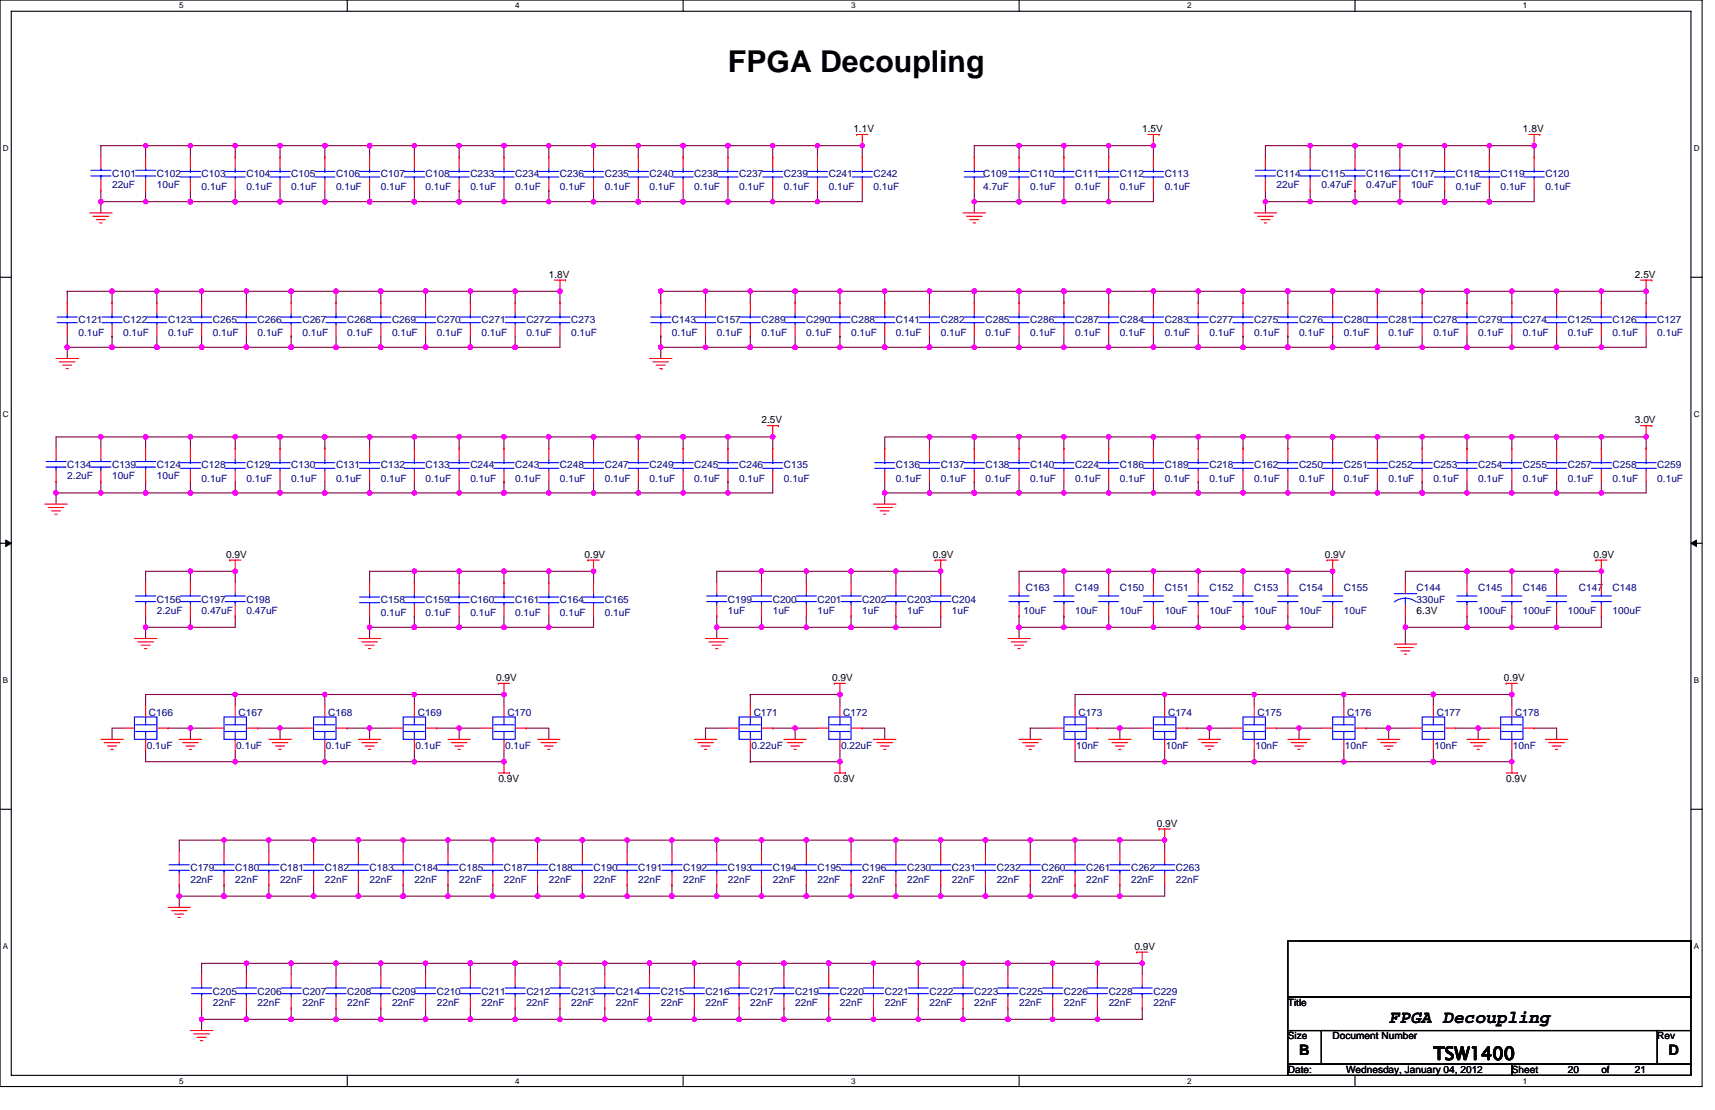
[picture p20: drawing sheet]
<svg xmlns="http://www.w3.org/2000/svg" width="432mm" height="279mm" viewBox="0 0 432 279" stroke-linecap="round" stroke-linejoin="round" font-family="sans-serif">
<defs><g id="words">
<text font-size="7.6" x="183.3" y="18.2">FPGA Decoupling</text>
<g font-size="4.5">
<text x="349.6" y="257.6">FPGA Decoupling</text>
<text x="360.9" y="266.7">TSW1400</text>
</g>
<g font-size="3.7">
<text x="327.1" y="265.6">B</text>
<text x="420.1" y="265.6">D</text>
</g>
<g font-size="2.5">
<text x="214.9" y="33.3">1.1V</text>
<text x="287.6" y="33.3">1.5V</text>
<text x="383.5" y="33.3">1.8V</text>
<text x="138.2" y="69.9">1.8V</text>
<text x="411.6" y="69.9">2.5V</text>
<text x="191.7" y="106.6">2.5V</text>
<text x="411.6" y="106.6">3.0V</text>
<text x="57" y="140.4">0.9V</text>
<text x="147.2" y="140.4">0.9V</text>
<text x="234.9" y="140.4">0.9V</text>
<text x="333.5" y="140.4">0.9V</text>
<text x="401.2" y="140.4">0.9V</text>
<text x="356.7" y="154.5">6.3V</text>
<text x="124.9" y="171.4">0.9V</text>
<text x="209.5" y="171.4">0.9V</text>
<text x="378.7" y="171.4">0.9V</text>
<text x="125.5" y="196.8">0.9V</text>
<text x="210.1" y="196.8">0.9V</text>
<text x="379.2" y="196.8">0.9V</text>
<text x="291.3" y="208.1">0.9V</text>
<text x="285.6" y="239.1">0.9V</text>
<text x="324.3" y="253.2">Title</text>
<text x="324.3" y="261.6">Size</text>
<text x="335.5" y="261.6">Document Number</text>
<text x="417.3" y="261.6">Rev</text>
<text x="324.3" y="270.1">Date:</text>
<text x="338.9" y="270.1">Wednesday, January 04, 2012</text>
<text x="380.6" y="270.1">Sheet</text>
<text x="394.7" y="270.1">20</text>
<text x="403.2" y="270.1">of</text>
<text x="411.6" y="270.1">21</text>
</g>
<g font-size="2.5" fill="#000080">
<text x="28.2" y="44.6">C101</text>
<text x="28.2" y="47.4">22uF</text>
<text x="39.5" y="44.6">C102</text>
<text x="39.5" y="47.4">10uF</text>
<text x="50.8" y="44.6">C103</text>
<text x="50.8" y="47.9">0.1uF</text>
<text x="62" y="44.6">C104</text>
<text x="62" y="47.9">0.1uF</text>
<text x="73.3" y="44.6">C105</text>
<text x="73.3" y="47.9">0.1uF</text>
<text x="84.6" y="44.6">C106</text>
<text x="84.6" y="47.9">0.1uF</text>
<text x="95.9" y="44.6">C107</text>
<text x="95.9" y="47.9">0.1uF</text>
<text x="107.1" y="44.6">C108</text>
<text x="107.1" y="47.9">0.1uF</text>
<text x="118.4" y="44.6">C233</text>
<text x="118.4" y="47.9">0.1uF</text>
<text x="129.7" y="44.6">C234</text>
<text x="129.7" y="47.9">0.1uF</text>
<text x="141" y="44.6">C236</text>
<text x="141" y="47.9">0.1uF</text>
<text x="152.3" y="44.6">C235</text>
<text x="152.3" y="47.9">0.1uF</text>
<text x="163.5" y="44.6">C240</text>
<text x="163.5" y="47.9">0.1uF</text>
<text x="174.8" y="44.6">C238</text>
<text x="174.8" y="47.9">0.1uF</text>
<text x="186.1" y="44.6">C237</text>
<text x="186.1" y="47.9">0.1uF</text>
<text x="197.4" y="44.6">C239</text>
<text x="197.4" y="47.9">0.1uF</text>
<text x="208.7" y="44.6">C241</text>
<text x="208.7" y="47.9">0.1uF</text>
<text x="219.9" y="44.6">C242</text>
<text x="219.9" y="47.9">0.1uF</text>
<text x="247.6" y="44.6">C109</text>
<text x="247.6" y="47.9">4.7uF</text>
<text x="259.4" y="44.6">C110</text>
<text x="259.4" y="47.9">0.1uF</text>
<text x="270.7" y="44.6">C111</text>
<text x="270.7" y="47.9">0.1uF</text>
<text x="282" y="44.6">C112</text>
<text x="282" y="47.9">0.1uF</text>
<text x="293.2" y="44.6">C113</text>
<text x="293.2" y="47.9">0.1uF</text>
<text x="321.4" y="44.6">C114</text>
<text x="321.4" y="47.4">22uF</text>
<text x="332.7" y="44.6">C115</text>
<text x="332.7" y="47.4">0.47uF</text>
<text x="344" y="44.6">C116</text>
<text x="344" y="47.4">0.47uF</text>
<text x="355.3" y="44.6">C117</text>
<text x="355.3" y="47.4">10uF</text>
<text x="366.5" y="44.6">C118</text>
<text x="366.5" y="47.9">0.1uF</text>
<text x="377.8" y="44.6">C119</text>
<text x="377.8" y="47.9">0.1uF</text>
<text x="389.1" y="44.6">C120</text>
<text x="389.1" y="47.9">0.1uF</text>
<text x="19.7" y="81.2">C121</text>
<text x="31" y="81.2">C122</text>
<text x="42.3" y="81.2">C123</text>
<text x="53.6" y="81.2">C265</text>
<text x="64.9" y="81.2">C266</text>
<text x="76.1" y="81.2">C267</text>
<text x="87.4" y="81.2">C268</text>
<text x="98.7" y="81.2">C269</text>
<text x="110" y="81.2">C270</text>
<text x="121.2" y="81.2">C271</text>
<text x="132.5" y="81.2">C272</text>
<text x="143.8" y="81.2">C273</text>
<text x="169.2" y="81.2">C143</text>
<text x="180.5" y="81.2">C157</text>
<text x="191.7" y="81.2">C289</text>
<text x="203" y="81.2">C290</text>
<text x="214.3" y="81.2">C288</text>
<text x="225.6" y="81.2">C141</text>
<text x="236.9" y="81.2">C282</text>
<text x="248.1" y="81.2">C285</text>
<text x="259.4" y="81.2">C286</text>
<text x="270.7" y="81.2">C287</text>
<text x="282" y="81.2">C284</text>
<text x="293.2" y="81.2">C283</text>
<text x="304.5" y="81.2">C277</text>
<text x="315.8" y="81.2">C275</text>
<text x="327.1" y="81.2">C276</text>
<text x="338.3" y="81.2">C280</text>
<text x="349.6" y="81.2">C281</text>
<text x="360.9" y="81.2">C278</text>
<text x="372.2" y="81.2">C279</text>
<text x="383.5" y="81.2">C274</text>
<text x="394.7" y="81.2">C125</text>
<text x="406" y="81.2">C126</text>
<text x="417.3" y="81.2">C127</text>
<text x="19.7" y="84.6">0.1uF</text>
<text x="31" y="84.6">0.1uF</text>
<text x="42.3" y="84.6">0.1uF</text>
<text x="53.6" y="84.6">0.1uF</text>
<text x="64.9" y="84.6">0.1uF</text>
<text x="76.1" y="84.6">0.1uF</text>
<text x="87.4" y="84.6">0.1uF</text>
<text x="98.7" y="84.6">0.1uF</text>
<text x="110" y="84.6">0.1uF</text>
<text x="121.2" y="84.6">0.1uF</text>
<text x="132.5" y="84.6">0.1uF</text>
<text x="143.8" y="84.6">0.1uF</text>
<text x="169.2" y="84.6">0.1uF</text>
<text x="180.5" y="84.6">0.1uF</text>
<text x="191.7" y="84.6">0.1uF</text>
<text x="203" y="84.6">0.1uF</text>
<text x="214.3" y="84.6">0.1uF</text>
<text x="225.6" y="84.6">0.1uF</text>
<text x="236.9" y="84.6">0.1uF</text>
<text x="248.1" y="84.6">0.1uF</text>
<text x="259.4" y="84.6">0.1uF</text>
<text x="270.7" y="84.6">0.1uF</text>
<text x="282" y="84.6">0.1uF</text>
<text x="293.2" y="84.6">0.1uF</text>
<text x="304.5" y="84.6">0.1uF</text>
<text x="315.8" y="84.6">0.1uF</text>
<text x="327.1" y="84.6">0.1uF</text>
<text x="338.3" y="84.6">0.1uF</text>
<text x="349.6" y="84.6">0.1uF</text>
<text x="360.9" y="84.6">0.1uF</text>
<text x="372.2" y="84.6">0.1uF</text>
<text x="383.5" y="84.6">0.1uF</text>
<text x="394.7" y="84.6">0.1uF</text>
<text x="406" y="84.6">0.1uF</text>
<text x="417.3" y="84.6">0.1uF</text>
<text x="16.9" y="117.9">C134</text>
<text x="28.2" y="117.9">C139</text>
<text x="39.5" y="117.9">C124</text>
<text x="50.8" y="117.9">C128</text>
<text x="62" y="117.9">C129</text>
<text x="73.3" y="117.9">C130</text>
<text x="84.6" y="117.9">C131</text>
<text x="95.9" y="117.9">C132</text>
<text x="107.1" y="117.9">C133</text>
<text x="118.4" y="117.9">C244</text>
<text x="129.7" y="117.9">C243</text>
<text x="141" y="117.9">C248</text>
<text x="152.3" y="117.9">C247</text>
<text x="163.5" y="117.9">C249</text>
<text x="174.8" y="117.9">C245</text>
<text x="186.1" y="117.9">C246</text>
<text x="197.4" y="117.9">C135</text>
<text x="225.6" y="117.9">C136</text>
<text x="236.9" y="117.9">C137</text>
<text x="248.1" y="117.9">C138</text>
<text x="259.4" y="117.9">C140</text>
<text x="270.7" y="117.9">C224</text>
<text x="282" y="117.9">C186</text>
<text x="293.2" y="117.9">C189</text>
<text x="304.5" y="117.9">C218</text>
<text x="315.8" y="117.9">C162</text>
<text x="327.1" y="117.9">C250</text>
<text x="338.3" y="117.9">C251</text>
<text x="349.6" y="117.9">C252</text>
<text x="360.9" y="117.9">C253</text>
<text x="372.2" y="117.9">C254</text>
<text x="383.5" y="117.9">C255</text>
<text x="394.7" y="117.9">C257</text>
<text x="406" y="117.9">C258</text>
<text x="417.3" y="117.9">C259</text>
<text x="16.9" y="120.7">2.2uF</text>
<text x="28.2" y="120.7">10uF</text>
<text x="39.5" y="120.7">10uF</text>
<text x="50.8" y="121.2">0.1uF</text>
<text x="62" y="121.2">0.1uF</text>
<text x="73.3" y="121.2">0.1uF</text>
<text x="84.6" y="121.2">0.1uF</text>
<text x="95.9" y="121.2">0.1uF</text>
<text x="107.1" y="121.2">0.1uF</text>
<text x="118.4" y="121.2">0.1uF</text>
<text x="129.7" y="121.2">0.1uF</text>
<text x="141" y="121.2">0.1uF</text>
<text x="152.3" y="121.2">0.1uF</text>
<text x="163.5" y="121.2">0.1uF</text>
<text x="174.8" y="121.2">0.1uF</text>
<text x="186.1" y="121.2">0.1uF</text>
<text x="197.4" y="121.2">0.1uF</text>
<text x="225.6" y="121.2">0.1uF</text>
<text x="236.9" y="121.2">0.1uF</text>
<text x="248.1" y="121.2">0.1uF</text>
<text x="259.4" y="121.2">0.1uF</text>
<text x="270.7" y="121.2">0.1uF</text>
<text x="282" y="121.2">0.1uF</text>
<text x="293.2" y="121.2">0.1uF</text>
<text x="304.5" y="121.2">0.1uF</text>
<text x="315.8" y="121.2">0.1uF</text>
<text x="327.1" y="121.2">0.1uF</text>
<text x="338.3" y="121.2">0.1uF</text>
<text x="349.6" y="121.2">0.1uF</text>
<text x="360.9" y="121.2">0.1uF</text>
<text x="372.2" y="121.2">0.1uF</text>
<text x="383.5" y="121.2">0.1uF</text>
<text x="394.7" y="121.2">0.1uF</text>
<text x="406" y="121.2">0.1uF</text>
<text x="417.3" y="121.2">0.1uF</text>
<text x="258.3" y="148.9">C163</text>
<text x="270.7" y="148.9">C149</text>
<text x="282" y="148.9">C150</text>
<text x="293.2" y="148.9">C151</text>
<text x="304.5" y="148.9">C152</text>
<text x="315.8" y="148.9">C153</text>
<text x="327.1" y="148.9">C154</text>
<text x="338.3" y="148.9">C155</text>
<text x="356.7" y="148.9">C144</text>
<text x="372.2" y="148.9">C145</text>
<text x="383.5" y="148.9">C146</text>
<text x="397.6" y="148.9">C147</text>
<text x="406" y="148.9">C148</text>
<text x="39.5" y="151.7">C156</text>
<text x="39.5" y="154.5">2.2uF</text>
<text x="50.8" y="151.7">C197</text>
<text x="50.8" y="154.5">0.47uF</text>
<text x="62" y="151.7">C198</text>
<text x="62" y="154.5">0.47uF</text>
<text x="95.9" y="151.7">C158</text>
<text x="95.9" y="155.1">0.1uF</text>
<text x="107.1" y="151.7">C159</text>
<text x="107.1" y="155.1">0.1uF</text>
<text x="118.4" y="151.7">C160</text>
<text x="118.4" y="155.1">0.1uF</text>
<text x="129.7" y="151.7">C161</text>
<text x="129.7" y="155.1">0.1uF</text>
<text x="141" y="151.7">C164</text>
<text x="141" y="155.1">0.1uF</text>
<text x="152.3" y="151.7">C165</text>
<text x="152.3" y="155.1">0.1uF</text>
<text x="183.3" y="151.7">C199</text>
<text x="183.3" y="154.5">1uF</text>
<text x="194.6" y="151.7">C200</text>
<text x="194.6" y="154.5">1uF</text>
<text x="205.8" y="151.7">C201</text>
<text x="205.8" y="154.5">1uF</text>
<text x="217.1" y="151.7">C202</text>
<text x="217.1" y="154.5">1uF</text>
<text x="228.4" y="151.7">C203</text>
<text x="228.4" y="154.5">1uF</text>
<text x="239.7" y="151.7">C204</text>
<text x="239.7" y="154.5">1uF</text>
<text x="257.7" y="154.5">10uF</text>
<text x="270.7" y="154.5">10uF</text>
<text x="282" y="154.5">10uF</text>
<text x="293.2" y="154.5">10uF</text>
<text x="304.5" y="154.5">10uF</text>
<text x="315.8" y="154.5">10uF</text>
<text x="327.1" y="154.5">10uF</text>
<text x="338.3" y="154.5">10uF</text>
<text x="356.7" y="151.7">330uF</text>
<text x="372.2" y="154.5">100uF</text>
<text x="383.5" y="154.5">100uF</text>
<text x="394.7" y="154.5">100uF</text>
<text x="406" y="154.5">100uF</text>
<text x="37.5" y="180.2">C166</text>
<text x="60.1" y="180.2">C167</text>
<text x="82.6" y="180.2">C168</text>
<text x="105.2" y="180.2">C169</text>
<text x="127.7" y="180.2">C170</text>
<text x="189.8" y="180.2">C171</text>
<text x="212.3" y="180.2">C172</text>
<text x="271.5" y="180.2">C173</text>
<text x="294.1" y="180.2">C174</text>
<text x="316.6" y="180.2">C175</text>
<text x="339.2" y="180.2">C176</text>
<text x="361.7" y="180.2">C177</text>
<text x="381.5" y="180.2">C178</text>
<text x="37" y="188.6">0.1uF</text>
<text x="59.5" y="188.6">0.1uF</text>
<text x="82.1" y="188.6">0.1uF</text>
<text x="104.6" y="188.6">0.1uF</text>
<text x="127.2" y="188.6">0.1uF</text>
<text x="189.2" y="188.6">0.22uF</text>
<text x="211.8" y="188.6">0.22uF</text>
<text x="271" y="188.6">10nF</text>
<text x="293.5" y="188.6">10nF</text>
<text x="316.1" y="188.6">10nF</text>
<text x="338.6" y="188.6">10nF</text>
<text x="361.2" y="188.6">10nF</text>
<text x="380.9" y="188.6">10nF</text>
<text x="47.9" y="219.4">C179</text>
<text x="59.2" y="219.4">C180</text>
<text x="70.5" y="219.4">C181</text>
<text x="81.8" y="219.4">C182</text>
<text x="93" y="219.4">C183</text>
<text x="104.3" y="219.4">C184</text>
<text x="115.6" y="219.4">C185</text>
<text x="126.9" y="219.4">C187</text>
<text x="138.2" y="219.4">C188</text>
<text x="149.4" y="219.4">C190</text>
<text x="160.7" y="219.4">C191</text>
<text x="172" y="219.4">C192</text>
<text x="183.3" y="219.4">C193</text>
<text x="194.6" y="219.4">C194</text>
<text x="205.8" y="219.4">C195</text>
<text x="217.1" y="219.4">C196</text>
<text x="228.4" y="219.4">C230</text>
<text x="239.7" y="219.4">C231</text>
<text x="251" y="219.4">C232</text>
<text x="262.2" y="219.4">C260</text>
<text x="273.5" y="219.4">C261</text>
<text x="284.8" y="219.4">C262</text>
<text x="296.1" y="219.4">C263</text>
<text x="47.9" y="222.2">22nF</text>
<text x="59.2" y="222.2">22nF</text>
<text x="70.5" y="222.2">22nF</text>
<text x="81.8" y="222.2">22nF</text>
<text x="93" y="222.2">22nF</text>
<text x="104.3" y="222.2">22nF</text>
<text x="115.6" y="222.2">22nF</text>
<text x="126.9" y="222.2">22nF</text>
<text x="138.2" y="222.2">22nF</text>
<text x="149.4" y="222.2">22nF</text>
<text x="160.7" y="222.2">22nF</text>
<text x="172" y="222.2">22nF</text>
<text x="183.3" y="222.2">22nF</text>
<text x="194.6" y="222.2">22nF</text>
<text x="205.8" y="222.2">22nF</text>
<text x="217.1" y="222.2">22nF</text>
<text x="228.4" y="222.2">22nF</text>
<text x="239.7" y="222.2">22nF</text>
<text x="251" y="222.2">22nF</text>
<text x="262.2" y="222.2">22nF</text>
<text x="273.5" y="222.2">22nF</text>
<text x="284.8" y="222.2">22nF</text>
<text x="296.1" y="222.2">22nF</text>
<text x="53.6" y="250.4">C205</text>
<text x="64.9" y="250.4">C206</text>
<text x="76.1" y="250.4">C207</text>
<text x="87.4" y="250.4">C208</text>
<text x="98.7" y="250.4">C209</text>
<text x="110" y="250.4">C210</text>
<text x="121.2" y="250.4">C211</text>
<text x="132.5" y="250.4">C212</text>
<text x="143.8" y="250.4">C213</text>
<text x="155.1" y="250.4">C214</text>
<text x="166.4" y="250.4">C215</text>
<text x="177.6" y="250.4">C216</text>
<text x="188.9" y="250.4">C217</text>
<text x="200.2" y="250.4">C219</text>
<text x="211.5" y="250.4">C220</text>
<text x="222.8" y="250.4">C221</text>
<text x="234" y="250.4">C222</text>
<text x="245.3" y="250.4">C223</text>
<text x="256.6" y="250.4">C225</text>
<text x="267.9" y="250.4">C226</text>
<text x="279.1" y="250.4">C228</text>
<text x="290.4" y="250.4">C229</text>
<text x="53.6" y="253.2">22nF</text>
<text x="64.9" y="253.2">22nF</text>
<text x="76.1" y="253.2">22nF</text>
<text x="87.4" y="253.2">22nF</text>
<text x="98.7" y="253.2">22nF</text>
<text x="110" y="253.2">22nF</text>
<text x="121.2" y="253.2">22nF</text>
<text x="132.5" y="253.2">22nF</text>
<text x="143.8" y="253.2">22nF</text>
<text x="155.1" y="253.2">22nF</text>
<text x="166.4" y="253.2">22nF</text>
<text x="177.6" y="253.2">22nF</text>
<text x="188.9" y="253.2">22nF</text>
<text x="200.2" y="253.2">22nF</text>
<text x="211.5" y="253.2">22nF</text>
<text x="222.8" y="253.2">22nF</text>
<text x="234" y="253.2">22nF</text>
<text x="245.3" y="253.2">22nF</text>
<text x="256.6" y="253.2">22nF</text>
<text x="267.9" y="253.2">22nF</text>
<text x="279.1" y="253.2">22nF</text>
<text x="290.4" y="253.2">22nF</text>
</g>
<g font-size="2">
<text x="45.1" y="2.1">5</text>
<text x="129.7" y="2.1">4</text>
<text x="214.3" y="2.1">3</text>
<text x="298.9" y="2.1">2</text>
<text x="383.5" y="2.1">1</text>
<text x=".7" y="38.1">D</text>
<text x="426.5" y="38.1">D</text>
<text x=".7" y="105.1">C</text>
<text x="426.5" y="105.1">C</text>
<text x=".7" y="172">B</text>
<text x="426.5" y="172">B</text>
<text x=".7" y="239">A</text>
<text x="426.5" y="239">A</text>
<text x="45.1" y="272.8">5</text>
<text x="129.7" y="272.8">4</text>
<text x="214.3" y="272.8">3</text>
<text x="298.9" y="272.8">2</text>
<text x="383.5" y="272.8">1</text>
</g>
</g></defs>
<path d="M0 0h428.6v273.5h-428.6zM2.8 2.8h422.9v267.9h-422.9z" fill="none" stroke="#000" stroke-width=".28"/>
<g fill="#fff">
<path d="M45.1 .3h1.1v2.3h-1.1z"/>
<path d="M45.1 271h1.1v2.2h-1.1z"/>
</g>
<path d="M87.4 0v2.8M87.4 270.7v2.8" fill="none" stroke="#000" stroke-width=".28"/>
<g fill="#fff">
<path d="M129.7 .3h1.1v2.3h-1.1z"/>
<path d="M129.7 271h1.1v2.2h-1.1z"/>
</g>
<path d="M172 0v2.8M172 270.7v2.8" fill="none" stroke="#000" stroke-width=".28"/>
<g fill="#fff">
<path d="M214.3 .3h1.1v2.3h-1.1z"/>
<path d="M214.3 271h1.1v2.2h-1.1z"/>
</g>
<path d="M256.6 0v2.8M256.6 270.7v2.8" fill="none" stroke="#000" stroke-width=".28"/>
<g fill="#fff">
<path d="M298.9 .3h1.1v2.3h-1.1z"/>
<path d="M298.9 271h1.1v2.2h-1.1z"/>
</g>
<path d="M341.2 0v2.8M341.2 270.7v2.8" fill="none" stroke="#000" stroke-width=".28"/>
<g fill="#fff">
<path d="M383.5 .3h1.1v2.3h-1.1z"/>
<path d="M383.5 271h1.1v2.2h-1.1z"/>
<path d="M.7 36.3h1.5v2.3h-1.5z"/>
<path d="M426.5 36.3h1.4v2.3h-1.4z"/>
<path d="M.7 103.3h1.5v2.2h-1.5z"/>
<path d="M426.5 103.3h1.4v2.2h-1.4z"/>
</g>
<path d="M0 69.8h2.8M425.7 69.8h2.9" fill="none" stroke="#000" stroke-width=".28"/>
<g fill="#fff">
<path d="M.7 170.2h1.4v2.3h-1.4z"/>
<path d="M426.5 170.2h1.3v2.3h-1.3z"/>
</g>
<path d="M0 136.8h2.8M425.7 136.8h2.9" fill="none" stroke="#000" stroke-width=".28"/>
<path d="M1.4 135.9l1.4 .9-1.4 .8zM425.7 136.8l1.4-.9v1.7z" fill="#000" stroke="#000" stroke-width=".25"/>
<g fill="#fff">
<path d="M.7 237.2h1.4v2.2h-1.4z"/>
<path d="M426.4 237.2h1.4v2.2h-1.4z"/>
</g>
<path d="M0 203.7h2.8M425.7 203.7h2.9M324.3 236.9h101.4v14.1h-101.4zM327.1 236.9h98.6M425.7 236.9h.1M425.7 236.9v14.1M324.3 251h101.4v8.4h-101.4zM324.3 259.4h8.4v8.5h-8.4zM332.7 259.4h84.6v8.5h-84.6zM417.3 259.4h8.4v8.5h-8.4zM324.3 267.9h56.3v2.8h-56.3zM380.6 267.9h45.1v2.8h-45.1z" fill="none" stroke="#000" stroke-width=".28"/>
<g fill="none" stroke="#800040" stroke-width=".28">
<path d="M36.7 36.7h-11.3v2.8M36.7 36.7v2.8M36.7 36.7h.1M36.7 36.7h78.9M47.9 36.7v2.8M47.9 36.7h.1M59.2 36.7v2.8M59.2 36.7h.1M70.5 36.7v2.8M70.5 36.7h.1M81.8 36.7v2.8M81.8 36.7h.1"/>
<path d="M93 36.7v2.8M93 36.7h.1M104.3 36.7v2.8M104.3 36.7h.1M115.6 36.7h.1M115.6 36.7h11.3M115.6 36.7v2.8M126.9 36.7h.1M126.9 36.7v2.8M126.9 36.7h11.3M138.2 36.7v2.8M138.2 36.7h11.2"/>
<path d="M149.4 36.7v2.8M149.4 36.7h.1M149.4 36.7h67.7v2.8M160.7 36.7v2.8M160.7 36.7h.1M172 36.7v2.8M172 36.7h.1M183.3 36.7v2.8M183.3 36.7h.1M194.6 36.7v2.8M194.6 36.7h.1M205.8 36.7h.1"/>
<path d="M205.8 36.7v2.8M256.6 36.7h-11.3v2.8M256.6 36.7h.1M256.6 36.7h11.3M256.6 36.7v2.8M267.9 36.7h22.5v2.8M267.9 36.7v2.8M267.9 36.7h.1M279.1 36.7h.1M279.1 36.7v2.8M329.9 36.7v2.8M329.9 36.7h56.4v2.8"/>
<path d="M329.9 36.7h-11.3v2.8M329.9 36.7h.1M341.2 36.7v2.8M341.2 36.7h.1M352.4 36.7h.1M352.4 36.7v2.8M363.7 36.7v2.8M363.7 36.7h.1M375 36.7v2.8M375 36.7h.1M25.4 47.9v2.9M25.4 50.8v2.8"/>
<path d="M25.4 50.8h.1M25.4 50.8h101.5M36.7 47.9v2.9M36.7 50.8h.1M47.9 47.9v2.9M47.9 50.8h.1M59.2 47.9v2.9M59.2 50.8h.1M70.5 47.9v2.9M70.5 50.8h.1M81.8 47.9v2.9M81.8 50.8h.1"/>
<path d="M93 47.9v2.9M93 50.8h.1M104.3 47.9v2.9M104.3 50.8h.1M115.6 47.9h.1M115.6 50.8h.1M115.6 47.9v2.9M126.9 47.9v2.9M126.9 50.8h11.3M138.2 50.8h.1M138.2 47.9h.1M138.2 50.8h56.4"/>
<path d="M138.2 47.9v2.9M149.4 50.8h.1M149.4 47.9v2.9M160.7 50.8h.1M160.7 47.9v2.9M172 50.8h.1M172 47.9v2.9M183.3 50.8h.1M183.3 47.9v2.9M194.6 50.8h11.2M194.6 47.9v2.9M205.8 47.9v2.9h11.3v-2.9"/>
<path d="M205.8 47.9h.1M245.3 47.9v2.9M245.3 50.8v2.8M245.3 50.8h.1M256.6 47.9v2.9M256.6 50.8h.1M267.9 47.9v2.9M267.9 50.8h.1M279.1 47.9v2.9M279.1 50.8h.1M290.4 47.9v2.9h-45.1M318.6 50.8v2.8"/>
<path d="M318.6 47.9v2.9M318.6 50.8h.1M329.9 47.9v2.9M329.9 50.8h.1M341.2 47.9h.1M341.2 50.8h.1M341.2 47.9v2.9M352.4 47.9v2.9M352.4 50.8h.1M363.7 47.9h.1M363.7 50.8h.1M363.7 47.9v2.9"/>
<path d="M375 47.9v2.9M375 50.8h.1M386.3 47.9v2.9h-67.7M16.9 73.3v2.8M16.9 73.3h.1M16.9 73.3h11.3M28.2 73.3v2.8M28.2 73.3h11.3v2.8M28.2 73.3h.1M39.5 73.3h.1M39.5 73.3h11.3M50.8 73.3v2.8"/>
<path d="M50.8 73.3h11.2M62 73.3v2.8M62 73.3h.1M62 73.3h56.4M73.3 73.3v2.8M73.3 73.3h.1M84.6 73.3v2.8M84.6 73.3h.1M95.9 73.3v2.8M95.9 73.3h.1M107.1 73.3v2.8M107.1 73.3h.1"/>
<path d="M118.4 73.3v2.8M118.4 73.3h11.3v2.8M118.4 73.3h.1M129.7 73.3h.1M129.7 73.3h11.3v2.8M166.4 73.3h11.2M166.4 73.3h.1M166.4 73.3v2.8M177.6 73.3h.1M177.6 73.3h22.6M177.6 73.3v2.8M188.9 73.3v2.8"/>
<path d="M188.9 73.3h.1M200.2 73.3h11.3M200.2 73.3h.1M200.2 73.3v2.8M222.8 73.3v2.8M222.8 73.3h11.2M222.8 73.3h-11.3v2.8M222.8 73.3h.1M234 73.3v2.8M234 73.3h.1M234 73.3h157.9M245.3 73.3v2.8"/>
<path d="M245.3 73.3h.1M256.6 73.3v2.8M256.6 73.3h.1M267.9 73.3v2.8M267.9 73.3h.1M279.1 73.3v2.8M279.1 73.3h.1M290.4 73.3h.1M290.4 73.3v2.8M301.7 73.3v2.8M301.7 73.3h.1M313 73.3v2.8"/>
<path d="M313 73.3h.1M324.3 73.3h.1M324.3 73.3v2.8M335.5 73.3v2.8M335.5 73.3h.1M346.8 73.3v2.8M346.8 73.3h.1M358.1 73.3v2.8M358.1 73.3h.1M369.4 73.3v2.8M369.4 73.3h.1M380.6 73.3v2.8"/>
<path d="M380.6 73.3h.1M391.9 73.3h11.3v2.8M391.9 73.3h.1M391.9 73.3v2.8M403.2 73.3h.1M403.2 73.3h11.3v2.8M16.9 84.6v2.8M16.9 87.4v2.8M16.9 87.4h.1M28.2 84.6h.1M28.2 87.4h.1M28.2 84.6v2.8"/>
<path d="M39.5 84.6v2.8M39.5 87.4h.1M50.8 84.6h.1M50.8 87.4h.1M50.8 84.6v2.8M62 84.6v2.8M62 87.4h.1M73.3 84.6h.1M73.3 87.4h.1M73.3 84.6v2.8M84.6 84.6v2.8M84.6 87.4h.1"/>
<path d="M95.9 84.6v2.8M95.9 87.4h.1M107.1 84.6v2.8M107.1 87.4h.1M118.4 84.6v2.8M118.4 87.4h.1M129.7 84.6v2.8M129.7 87.4h.1M141 84.6v2.8h-124.1M166.4 87.4h.1M166.4 84.6h.1M166.4 87.4h146.6"/>
<path d="M166.4 84.6v5.6M177.6 84.6v2.8M177.6 87.4h.1M188.9 84.6h.1M188.9 87.4h.1M188.9 84.6v2.8M200.2 87.4h.1M200.2 84.6v2.8M211.5 87.4h.1M211.5 84.6h.1M211.5 84.6v2.8M222.8 84.6v2.8"/>
<path d="M222.8 87.4h.1M234 84.6h.1M234 87.4h.1M234 84.6v2.8M245.3 84.6v2.8M245.3 87.4h.1M256.6 84.6v2.8M256.6 87.4h.1M267.9 87.4h.1M267.9 84.6v2.8M279.1 87.4h.1M279.1 84.6v2.8"/>
<path d="M290.4 87.4h.1M290.4 84.6h.1M290.4 84.6v2.8M301.7 84.6v2.8M301.7 87.4h.1M313 84.6h.1M313 87.4h11.3M313 84.6v2.8M324.3 84.6h.1M324.3 87.4h.1M324.3 87.4h56.3M324.3 84.6v2.8"/>
<path d="M335.5 84.6h.1M335.5 87.4h.1M335.5 84.6v2.8M346.8 84.6v2.8M346.8 87.4h.1M358.1 84.6v2.8M358.1 87.4h.1M369.4 87.4h.1M369.4 84.6v2.8M380.6 84.6v2.8M380.6 87.4h11.3M391.9 87.4h.1"/>
<path d="M391.9 84.6v2.8M391.9 87.4h11.3M403.2 84.6v2.8h11.3v-2.8M403.2 87.4h.1M25.4 110v2.8M25.4 110h-11.3v2.8M25.4 110h.1M25.4 110h22.5M36.7 110h.1M36.7 110v2.8M47.9 110h.1M47.9 110h11.3"/>
<path d="M47.9 110v2.8M59.2 110v2.8M59.2 110h.1M59.2 110h56.4M70.5 110v2.8M70.5 110h.1M81.8 110v2.8M81.8 110h.1M93 110v2.8M93 110h.1M104.3 110h.1M104.3 110v2.8"/>
<path d="M115.6 110v2.8M115.6 110h11.3M126.9 110h.1M126.9 110h11.3M126.9 110v2.8M138.2 110h56.4v2.8M138.2 110v2.8M138.2 110h.1M149.4 110v2.8M149.4 110h.1M160.7 110v2.8M160.7 110h.1"/>
<path d="M172 110v2.8M172 110h.1M183.3 110h.1M183.3 110v2.8M234 110h.1M234 110h-11.2v2.8M234 110h56.4M234 110v2.8M245.3 110h.1M245.3 110v2.8M256.6 110v2.8M256.6 110h.1"/>
<path d="M267.9 110h.1M267.9 110v2.8M279.1 110v2.8M279.1 110h.1M290.4 110h11.3M290.4 110h.1M290.4 110v2.8M301.7 110h.1M301.7 110h56.4M301.7 110v2.8M313 110h.1M313 110v2.8"/>
<path d="M324.3 110v2.8M324.3 110h.1M335.5 110v2.8M335.5 110h.1M346.8 110h.1M346.8 110v2.8M358.1 110h.1M369.4 110v2.8M369.4 110h-11.3v2.8M369.4 110h.1M369.4 110h45.1v2.8M380.6 110h.1"/>
<path d="M380.6 110v2.8M391.9 110v2.8M391.9 110h.1M403.2 110h.1M403.2 110v2.8M14.1 124.1h.1M14.1 121.2v2.9M14.1 124.1h11.3M14.1 124.1v2.8M25.4 121.2v2.9M25.4 124.1h.1M25.4 124.1h78.9"/>
<path d="M36.7 121.2h.1M36.7 124.1h.1M36.7 121.2v2.9M47.9 121.2h.1M47.9 124.1h.1M47.9 121.2v2.9M59.2 121.2v2.9M59.2 124.1h.1M70.5 121.2v2.9M70.5 124.1h.1M81.8 121.2v2.9M81.8 124.1h.1"/>
<path d="M93 121.2v2.9M93 124.1h.1M104.3 121.2v2.9M104.3 124.1h11.3M115.6 124.1h.1M115.6 121.2v2.9M115.6 124.1h67.7M126.9 124.1h.1M126.9 121.2h.1M126.9 121.2v2.9M138.2 121.2v2.9M138.2 124.1h.1"/>
<path d="M149.4 121.2v2.9M149.4 124.1h.1M160.7 124.1h.1M160.7 121.2v2.9M172 121.2v2.9M172 124.1h.1M183.3 121.2h.1M183.3 121.2v2.9M194.6 121.2v2.9h-11.3M222.8 124.1v2.8M222.8 121.2v2.9M222.8 124.1h135.3"/>
<path d="M234 124.1h.1M234 121.2v2.9M245.3 121.2h.1M245.3 124.1h.1M245.3 121.2v2.9M256.6 121.2v2.9M256.6 124.1h.1M267.9 121.2v2.9M267.9 124.1h.1M279.1 121.2v2.9M279.1 124.1h.1M290.4 121.2v2.9"/>
<path d="M290.4 124.1h.1M301.7 121.2h.1M301.7 124.1h.1M301.7 121.2v2.9M313 124.1h.1M313 121.2v2.9M324.3 121.2v2.9M324.3 124.1h.1M335.5 121.2v2.9M335.5 124.1h.1M346.8 121.2v2.9M346.8 124.1h.1"/>
<path d="M358.1 121.2h.1M358.1 124.1h.1M358.1 124.1h11.3M358.1 121.2v2.9M369.4 121.2v2.9M369.4 124.1h11.2M380.6 121.2v2.9M380.6 124.1h.1M380.6 124.1h11.3M391.9 121.2h.1M391.9 124.1h11.3M391.9 121.2v2.9"/>
<path d="M403.2 121.2v2.9M403.2 124.1h.1M414.5 121.2v2.9h-11.3M36.7 157.9v2.8M36.7 155.1v2.8M36.7 157.9h.1M47.9 143.8h-11.2v2.8M47.9 157.9h.1M47.9 155.1v2.8M47.9 143.8h.1M47.9 143.8v2.8M47.9 143.8h11.3v2.8"/>
<path d="M59.2 155.1v2.8h-22.5M93 155.1v2.8M93 146.6v-2.8h11.3v2.8M93 157.9h.1M93 157.9v2.8M104.3 155.1h.1M104.3 143.8h45.1v2.8M104.3 157.9h.1M104.3 143.8h.1M104.3 155.1v2.8M115.6 155.1v2.8M115.6 143.8v2.8"/>
<path d="M115.6 143.8h.1M115.6 157.9h.1M126.9 155.1v2.8M126.9 143.8v2.8M126.9 143.8h.1M126.9 157.9h.1M138.2 143.8h.1M138.2 157.9h.1M138.2 155.1v2.8M138.2 143.8v2.8M149.4 155.1v2.8h-56.4M180.5 155.1v2.8"/>
<path d="M180.5 157.9v2.8M180.5 157.9h.1M191.7 143.8h-11.2v2.8M191.7 155.1v2.8M191.7 143.8h.1M191.7 157.9h.1M191.7 143.8h45.2M191.7 143.8v2.8M203 155.1v2.8M203 157.9h.1M203 143.8v2.8M203 143.8h.1"/>
<path d="M214.3 143.8v2.8M214.3 155.1v2.8M214.3 157.9h.1M214.3 143.8h.1M225.6 143.8h.1M225.6 157.9h.1M225.6 143.8v2.8M225.6 155.1v2.8M236.9 155.1v2.8h-56.4M236.9 143.8h.1M236.9 143.8v2.8M256.6 157.9v2.8"/>
<path d="M256.6 157.9h.1M256.6 155.1v2.8M256.6 157.9h67.7M267.9 143.8v2.8M267.9 155.1h.1M267.9 143.8h11.2v2.8M267.9 143.8h.1M267.9 157.9h.1M267.9 143.8h-11.3v2.8M267.9 155.1v2.8M279.1 143.8h56.4v2.8M279.1 155.1v2.8"/>
<path d="M279.1 157.9h.1M279.1 143.8h.1M290.4 155.1v2.8M290.4 143.8v2.8M290.4 143.8h.1M290.4 157.9h.1M301.7 157.9h.1M301.7 143.8v2.8M301.7 155.1v2.8M301.7 143.8h.1M313 157.9h.1M313 143.8v2.8"/>
<path d="M313 155.1v2.8M313 143.8h.1M324.3 155.1v2.8M324.3 143.8v2.8M324.3 143.8h.1M335.5 155.1v2.8h-11.2M353.8 155.1v2.8M353.8 157.9h.1M353.8 157.9h15.6M353.8 157.9v4.2M369.4 155.1v2.8M369.4 143.8v2.8"/>
<path d="M369.4 143.8h-15.6v2.8M369.4 143.8h33.8v2.8M369.4 157.9h.1M369.4 143.8h.1M380.6 155.1v2.8M380.6 157.9h.1M380.6 143.8v2.8M380.6 143.8h.1M391.9 143.8v2.8M391.9 143.8h.1M391.9 155.1v2.8M391.9 157.9h.1"/>
<path d="M403.2 155.1v2.8h-33.8M59.2 174.8v2.8M59.2 174.8h-22.5v2.8M59.2 174.8h67.7v2.8M59.2 174.8h.1M81.8 174.8v2.8M81.8 174.8h.1M104.3 174.8h.1M104.3 174.8v2.8M188.9 174.8h.1M188.9 174.8v2.8M188.9 174.8h22.6v2.8"/>
<path d="M293.2 174.8h-22.5v2.8M293.2 174.8v2.8M293.2 174.8h22.6v2.8M293.2 174.8h.1M315.8 174.8h64.8v2.8M315.8 174.8h.1M338.3 174.8v2.8M338.3 174.8h.1M360.9 174.8v2.8M360.9 174.8h.1M31 183.3h-2.8v2.8M36.7 188.9v2.8h22.5"/>
<path d="M42.3 183.3h5.6v2.8M47.9 183.3h.1M47.9 183.3h5.7M59.2 188.9v2.8M59.2 191.7h.1M64.9 183.3h5.6M70.5 183.3h.1M70.5 183.3v2.8M70.5 183.3h5.6M81.8 188.9v2.8M81.8 191.7h.1M87.4 183.3h5.6v2.8"/>
<path d="M93 183.3h.1M93 183.3h5.7M104.3 188.9v2.8M104.3 191.7h.1M110 183.3h5.6M115.6 183.3h.1M115.6 183.3v2.8M115.6 183.3h5.6M126.9 188.9v2.8h-67.7M132.5 183.3h5.7v2.8M183.3 183.3h-5.7v2.8M188.9 188.9v2.8"/>
<path d="M188.9 191.7h.1M194.6 183.3h5.6M200.2 183.3h.1M200.2 183.3v2.8M200.2 183.3h5.6M211.5 188.9v2.8h-22.6M217.1 183.3h5.7v2.8M265 183.3h-5.6v2.8M270.7 188.9v2.8h22.5M276.3 183.3h5.7M282 183.3h.1M282 183.3v2.8"/>
<path d="M282 183.3h5.6M293.2 188.9v2.8M293.2 191.7h.1M298.9 183.3h5.6M304.5 183.3h5.7M304.5 183.3h.1M304.5 183.3v2.8M315.8 188.9v2.8M315.8 191.7h.1M321.4 183.3h5.7M327.1 183.3h.1M327.1 183.3v2.8"/>
<path d="M327.1 183.3h5.6M338.3 188.9v2.8M338.3 191.7h.1M344 183.3h5.6M349.6 183.3h.1M349.6 183.3v2.8M349.6 183.3h5.7M360.9 188.9v2.8M360.9 191.7h.1M366.5 183.3h5.7M372.2 183.3h.1M372.2 183.3v2.8"/>
<path d="M372.2 183.3h2.8M380.6 188.9v2.8h-87.4M386.3 183.3h5.6v2.8M56.4 211.5h.1M56.4 211.5h-11.3v2.8M56.4 211.5v2.8M56.4 211.5h11.3M67.7 211.5h11.3M67.7 211.5v2.8M79 211.5h.1M79 211.5h33.8M79 211.5v2.8"/>
<path d="M90.2 211.5h.1M90.2 211.5v2.8M101.5 211.5h.1M101.5 211.5v2.8M124.1 211.5h-11.3v2.8M124.1 211.5h.1M124.1 211.5h78.9M124.1 211.5v2.8M135.3 211.5v2.8M135.3 211.5h.1M146.6 211.5v2.8M146.6 211.5h.1"/>
<path d="M157.9 211.5h.1M157.9 211.5v2.8M169.2 211.5v2.8M169.2 211.5h.1M180.5 211.5v2.8M180.5 211.5h.1M191.7 211.5v2.8M191.7 211.5h.1M203 211.5v2.8M203 211.5h11.3v2.8M214.3 211.5h.1M214.3 211.5h11.3"/>
<path d="M225.6 211.5h11.3M225.6 211.5v2.8M236.9 211.5h56.3v2.8M236.9 211.5v2.8M236.9 211.5h.1M248.1 211.5v2.8M248.1 211.5h.1M259.4 211.5v2.8M259.4 211.5h.1M270.7 211.5v2.8M270.7 211.5h.1M282 211.5h.1"/>
<path d="M282 211.5v2.8M45.1 222.8v2.8M45.1 225.6h.1M45.1 225.6v2.8M45.1 225.6h135.4M56.4 222.8v2.8M56.4 225.6h.1M67.7 222.8v2.8M67.7 225.6h.1M79 222.8v2.8M79 225.6h.1M90.2 222.8v2.8"/>
<path d="M90.2 225.6h.1M101.5 222.8v2.8M101.5 225.6h.1M112.8 222.8v2.8M124.1 222.8v2.8M124.1 225.6h.1M135.3 225.6h.1M135.3 222.8v2.8M146.6 225.6h.1M146.6 222.8v2.8M157.9 222.8v2.8M157.9 225.6h.1"/>
<path d="M169.2 222.8v2.8M169.2 225.6h.1M180.5 222.8v2.8M180.5 225.6h11.2M191.7 222.8v2.8M191.7 225.6h.1M191.7 225.6h90.3M203 225.6h.1M203 222.8v2.8M214.3 222.8v2.8M214.3 225.6h.1M225.6 222.8v2.8"/>
<path d="M225.6 225.6h.1M236.9 222.8v2.8M236.9 225.6h.1M248.1 222.8v2.8M248.1 225.6h.1M259.4 222.8v2.8M259.4 225.6h.1M270.7 222.8h.1M270.7 225.6h.1M270.7 222.8v2.8M282 222.8v2.8M293.2 222.8v2.8h-11.2"/>
<path d="M50.8 253.8v2.8M50.8 256.6h.1M50.8 256.6v2.8M50.8 256.6h225.5M62 253.8v2.8M62 242.5h.1M62 242.5h-11.2v2.8M62 242.5v2.8M62 256.6h.1M62 242.5h11.3M73.3 242.5h11.3M73.3 253.8v2.8"/>
<path d="M73.3 242.5v2.8M73.3 256.6h.1M84.6 242.5h.1M84.6 253.8v2.8M84.6 256.6h.1M84.6 242.5h11.3M84.6 242.5v2.8M95.9 253.8v2.8M95.9 242.5h11.2v2.8M95.9 242.5h.1M95.9 242.5v2.8M95.9 256.6h.1"/>
<path d="M107.1 253.8v2.8M107.1 242.5h.1M107.1 256.6h.1M107.1 242.5h112.8M118.4 253.8v2.8M118.4 242.5h.1M118.4 242.5v2.8M118.4 256.6h.1M129.7 253.8v2.8M129.7 242.5v2.8M129.7 256.6h.1M129.7 242.5h.1"/>
<path d="M141 253.8v2.8M141 242.5v2.8M141 242.5h.1M141 256.6h.1M152.3 253.8v2.8M152.3 242.5v2.8M152.3 256.6h.1M152.3 242.5h.1M163.5 256.6h.1M163.5 253.8v2.8M163.5 242.5v2.8M163.5 242.5h.1"/>
<path d="M174.8 256.6h.1M174.8 253.8v2.8M174.8 242.5v2.8M174.8 242.5h.1M186.1 253.8v2.8M186.1 256.6h.1M186.1 242.5h.1M186.1 242.5v2.8M197.4 256.6h.1M197.4 253.8v2.8M197.4 242.5v2.8M197.4 242.5h.1"/>
<path d="M208.7 242.5v2.8M208.7 253.8v2.8M208.7 256.6h.1M208.7 242.5h.1M219.9 242.5v2.8M219.9 253.8v2.8M219.9 256.6h.1M219.9 242.5h11.3v2.8M219.9 242.5h.1M231.2 253.8v2.8M231.2 242.5h.1M231.2 256.6h.1"/>
<path d="M231.2 242.5h45.1M242.5 253.8v2.8M242.5 256.6h.1M242.5 242.5v2.8M242.5 242.5h.1M253.8 256.6h.1M253.8 253.8v2.8M253.8 242.5v2.8M253.8 242.5h.1M265 256.6h.1M265 253.8v2.8M265 242.5v2.8"/>
<path d="M265 242.5h.1M276.3 253.8v2.8M276.3 242.5v2.8M276.3 242.5h11.3v2.8M276.3 242.5h.1M287.6 253.8v2.8h-11.3"/>
</g>
<g fill="#f0f" stroke="#f0f" stroke-width=".28">
<circle cx="203" cy="225.5" r=".55"/>
<circle cx="324.2" cy="157.9" r=".56"/>
<circle cx="313" cy="157.9" r=".57"/>
<circle cx="372.2" cy="183.3" r=".55"/>
<circle cx="200.2" cy="183.3" r=".56"/>
<circle cx="234" cy="110" r=".55"/>
<circle cx="245.3" cy="110" r=".55"/>
<circle cx="36.7" cy="110" r=".55"/>
<circle cx="349.6" cy="183.3" r=".55"/>
<circle cx="126.9" cy="191.7" r=".55"/>
<circle cx="104.3" cy="191.7" r=".55"/>
<circle cx="56.4" cy="225.5" r=".55"/>
<circle cx="45.1" cy="225.5" r=".56"/>
<circle cx="126.9" cy="174.8" r=".55"/>
<circle cx="104.3" cy="174.8" r=".55"/>
<circle cx="70.5" cy="183.3" r=".55"/>
<circle cx="115.6" cy="183.3" r=".56"/>
<circle cx="93" cy="183.3" r=".55"/>
<circle cx="281.9" cy="183.3" r=".55"/>
<circle cx="304.5" cy="183.3" r=".55"/>
<circle cx="327.1" cy="183.3" r=".56"/>
<circle cx="47.9" cy="183.3" r=".55"/>
<circle cx="245.3" cy="124.1" r=".55"/>
<circle cx="104.3" cy="157.9" r=".56"/>
<circle cx="149.4" cy="143.8" r=".56"/>
<circle cx="62" cy="256.6" r=".56"/>
<circle cx="50.7" cy="256.6" r=".56"/>
<circle cx="129.7" cy="242.5" r=".57"/>
<circle cx="118.4" cy="242.5" r=".56"/>
<circle cx="95.9" cy="242.5" r=".56"/>
<circle cx="107.1" cy="242.5" r=".56"/>
<circle cx="163.5" cy="256.6" r=".56"/>
<circle cx="174.8" cy="256.6" r=".56"/>
<circle cx="197.3" cy="256.6" r=".56"/>
<circle cx="186.1" cy="256.6" r=".57"/>
<circle cx="197.3" cy="242.5" r=".56"/>
<circle cx="186.1" cy="242.5" r=".57"/>
<circle cx="152.2" cy="256.6" r=".56"/>
<circle cx="84.6" cy="242.5" r=".56"/>
<circle cx="73.3" cy="242.5" r=".57"/>
<circle cx="62" cy="242.5" r=".56"/>
<circle cx="219.9" cy="256.6" r=".56"/>
<circle cx="135.3" cy="225.5" r=".55"/>
<circle cx="112.8" cy="211.5" r=".55"/>
<circle cx="101.5" cy="211.5" r=".56"/>
<circle cx="90.2" cy="211.5" r=".55"/>
<circle cx="146.6" cy="225.5" r=".55"/>
<circle cx="169.2" cy="225.5" r=".55"/>
<circle cx="157.9" cy="225.5" r=".56"/>
<circle cx="180.4" cy="225.5" r=".55"/>
<circle cx="157.9" cy="211.5" r=".56"/>
<circle cx="146.6" cy="211.5" r=".55"/>
<circle cx="124.1" cy="211.5" r=".55"/>
<circle cx="78.9" cy="211.5" r=".55"/>
<circle cx="47.9" cy="124.1" r=".55"/>
<circle cx="138.1" cy="157.9" r=".56"/>
<circle cx="126.9" cy="143.8" r=".56"/>
<circle cx="115.6" cy="143.8" r=".57"/>
<circle cx="279.1" cy="36.7" r=".55"/>
<circle cx="290.4" cy="36.7" r=".55"/>
<circle cx="256.6" cy="36.7" r=".56"/>
<circle cx="267.8" cy="50.8" r=".55"/>
<circle cx="279.1" cy="50.8" r=".55"/>
<circle cx="70.5" cy="110" r=".55"/>
<circle cx="59.2" cy="110" r=".56"/>
<circle cx="194.5" cy="110" r=".55"/>
<circle cx="67.7" cy="211.5" r=".55"/>
<circle cx="56.4" cy="211.5" r=".55"/>
<circle cx="191.7" cy="225.5" r=".55"/>
<circle cx="28.2" cy="87.4" r=".56"/>
<circle cx="14.1" cy="124.1" r=".55"/>
<circle cx="81.8" cy="36.7" r=".55"/>
<circle cx="70.5" cy="36.7" r=".55"/>
<circle cx="222.7" cy="124.1" r=".55"/>
<circle cx="234" cy="124.1" r=".55"/>
<circle cx="256.6" cy="50.8" r=".56"/>
<circle cx="245.3" cy="50.8" r=".55"/>
<circle cx="50.7" cy="73.3" r=".56"/>
<circle cx="39.5" cy="73.3" r=".56"/>
<circle cx="403.2" cy="143.8" r=".56"/>
<circle cx="391.9" cy="143.8" r=".56"/>
<circle cx="380.6" cy="157.9" r=".56"/>
<circle cx="301.7" cy="157.9" r=".56"/>
<circle cx="267.8" cy="157.9" r=".56"/>
<circle cx="391.9" cy="157.9" r=".56"/>
<circle cx="267.8" cy="143.8" r=".56"/>
<circle cx="279.1" cy="157.9" r=".56"/>
<circle cx="256.6" cy="124.1" r=".56"/>
<circle cx="208.6" cy="242.5" r=".56"/>
<circle cx="267.8" cy="36.7" r=".55"/>
<circle cx="47.9" cy="110" r=".55"/>
<circle cx="81.8" cy="110" r=".55"/>
<circle cx="93" cy="110" r=".55"/>
<circle cx="115.6" cy="110" r=".56"/>
<circle cx="28.2" cy="73.3" r=".56"/>
<circle cx="59.2" cy="36.7" r=".56"/>
<circle cx="93" cy="36.7" r=".55"/>
<circle cx="47.9" cy="36.7" r=".55"/>
<circle cx="335.5" cy="143.8" r=".56"/>
<circle cx="324.2" cy="143.8" r=".56"/>
<circle cx="313" cy="143.8" r=".57"/>
<circle cx="301.7" cy="143.8" r=".56"/>
<circle cx="290.4" cy="143.8" r=".56"/>
<circle cx="369.3" cy="157.9" r=".57"/>
<circle cx="380.6" cy="143.8" r=".56"/>
<circle cx="369.3" cy="143.8" r=".57"/>
<circle cx="293.2" cy="174.8" r=".55"/>
<circle cx="360.9" cy="191.7" r=".55"/>
<circle cx="338.3" cy="191.7" r=".55"/>
<circle cx="293.2" cy="191.7" r=".55"/>
<circle cx="211.5" cy="174.8" r=".55"/>
<circle cx="211.5" cy="191.7" r=".55"/>
<circle cx="380.6" cy="174.8" r=".55"/>
<circle cx="360.9" cy="174.8" r=".55"/>
<circle cx="338.3" cy="174.8" r=".55"/>
<circle cx="135.3" cy="211.5" r=".55"/>
<circle cx="180.4" cy="211.5" r=".55"/>
<circle cx="203" cy="211.5" r=".55"/>
<circle cx="191.7" cy="211.5" r=".55"/>
<circle cx="225.5" cy="211.5" r=".55"/>
<circle cx="214.3" cy="211.5" r=".56"/>
<circle cx="169.2" cy="211.5" r=".55"/>
<circle cx="67.7" cy="225.5" r=".55"/>
<circle cx="90.2" cy="225.5" r=".55"/>
<circle cx="78.9" cy="225.5" r=".55"/>
<circle cx="124.1" cy="225.5" r=".55"/>
<circle cx="112.8" cy="225.5" r=".55"/>
<circle cx="101.5" cy="225.5" r=".56"/>
<circle cx="141" cy="242.5" r=".56"/>
<circle cx="163.5" cy="242.5" r=".56"/>
<circle cx="152.2" cy="242.5" r=".56"/>
<circle cx="174.8" cy="242.5" r=".56"/>
<circle cx="242.5" cy="242.5" r=".57"/>
<circle cx="231.2" cy="242.5" r=".56"/>
<circle cx="118.4" cy="256.6" r=".56"/>
<circle cx="107.1" cy="256.6" r=".56"/>
<circle cx="95.9" cy="256.6" r=".56"/>
<circle cx="84.6" cy="256.6" r=".56"/>
<circle cx="73.3" cy="256.6" r=".57"/>
<circle cx="353.8" cy="157.9" r=".56"/>
<circle cx="81.8" cy="174.8" r=".55"/>
<circle cx="59.2" cy="174.8" r=".56"/>
<circle cx="81.8" cy="191.7" r=".55"/>
<circle cx="59.2" cy="191.7" r=".56"/>
<circle cx="315.8" cy="174.8" r=".55"/>
<circle cx="315.8" cy="191.7" r=".55"/>
<circle cx="380.6" cy="191.7" r=".55"/>
<circle cx="141" cy="256.6" r=".56"/>
<circle cx="290.4" cy="157.9" r=".56"/>
<circle cx="279.1" cy="143.8" r=".56"/>
<circle cx="36.7" cy="124.1" r=".55"/>
<circle cx="36.7" cy="36.7" r=".55"/>
<circle cx="253.7" cy="256.6" r=".56"/>
<circle cx="242.5" cy="256.6" r=".57"/>
<circle cx="276.3" cy="256.6" r=".56"/>
<circle cx="265" cy="256.6" r=".56"/>
<circle cx="253.7" cy="242.5" r=".56"/>
<circle cx="265" cy="242.5" r=".56"/>
<circle cx="219.9" cy="242.5" r=".56"/>
<circle cx="115.6" cy="50.8" r=".56"/>
<circle cx="115.6" cy="36.7" r=".56"/>
<circle cx="138.2" cy="36.7" r=".55"/>
<circle cx="126.9" cy="36.7" r=".55"/>
<circle cx="231.2" cy="256.6" r=".56"/>
<circle cx="129.7" cy="256.6" r=".57"/>
<circle cx="104.3" cy="36.7" r=".55"/>
<circle cx="194.5" cy="36.7" r=".55"/>
<circle cx="194.5" cy="50.8" r=".55"/>
<circle cx="183.3" cy="50.8" r=".55"/>
<circle cx="149.4" cy="50.8" r=".55"/>
<circle cx="172" cy="50.8" r=".56"/>
<circle cx="160.7" cy="50.8" r=".55"/>
<circle cx="138.2" cy="50.8" r=".55"/>
<circle cx="172" cy="36.7" r=".56"/>
<circle cx="160.7" cy="36.7" r=".55"/>
<circle cx="149.4" cy="36.7" r=".55"/>
<circle cx="183.3" cy="36.7" r=".55"/>
<circle cx="205.8" cy="50.8" r=".55"/>
<circle cx="205.8" cy="36.7" r=".55"/>
<circle cx="217.1" cy="36.7" r=".55"/>
<circle cx="70.5" cy="50.8" r=".55"/>
<circle cx="59.2" cy="50.8" r=".56"/>
<circle cx="47.9" cy="50.8" r=".55"/>
<circle cx="36.7" cy="50.8" r=".55"/>
<circle cx="104.3" cy="50.8" r=".55"/>
<circle cx="93" cy="50.8" r=".55"/>
<circle cx="126.9" cy="50.8" r=".55"/>
<circle cx="25.4" cy="50.8" r=".55"/>
<circle cx="81.8" cy="50.8" r=".55"/>
<circle cx="160.7" cy="124.1" r=".55"/>
<circle cx="115.6" cy="124.1" r=".56"/>
<circle cx="149.4" cy="124.1" r=".55"/>
<circle cx="126.9" cy="124.1" r=".55"/>
<circle cx="126.9" cy="110" r=".55"/>
<circle cx="160.7" cy="110" r=".55"/>
<circle cx="149.4" cy="110" r=".55"/>
<circle cx="172" cy="110" r=".56"/>
<circle cx="183.3" cy="110" r=".55"/>
<circle cx="138.2" cy="110" r=".55"/>
<circle cx="183.3" cy="124.1" r=".55"/>
<circle cx="138.2" cy="124.1" r=".55"/>
<circle cx="104.3" cy="110" r=".55"/>
<circle cx="70.5" cy="124.1" r=".55"/>
<circle cx="59.2" cy="124.1" r=".56"/>
<circle cx="81.8" cy="124.1" r=".55"/>
<circle cx="104.3" cy="124.1" r=".55"/>
<circle cx="93" cy="124.1" r=".55"/>
<circle cx="335.5" cy="110" r=".55"/>
<circle cx="346.8" cy="110" r=".55"/>
<circle cx="358.1" cy="124.1" r=".55"/>
<circle cx="369.3" cy="110" r=".56"/>
<circle cx="358.1" cy="110" r=".55"/>
<circle cx="414.5" cy="110" r=".55"/>
<circle cx="403.2" cy="110" r=".55"/>
<circle cx="391.9" cy="124.1" r=".55"/>
<circle cx="391.9" cy="110" r=".55"/>
<circle cx="380.6" cy="110" r=".55"/>
<circle cx="369.3" cy="124.1" r=".56"/>
<circle cx="380.6" cy="124.1" r=".55"/>
<circle cx="335.5" cy="124.1" r=".55"/>
<circle cx="346.8" cy="124.1" r=".55"/>
<circle cx="403.2" cy="124.1" r=".55"/>
<circle cx="293.2" cy="211.5" r=".55"/>
<circle cx="281.9" cy="211.5" r=".55"/>
<circle cx="270.7" cy="225.5" r=".56"/>
<circle cx="281.9" cy="225.5" r=".55"/>
<circle cx="270.7" cy="211.5" r=".56"/>
<circle cx="259.4" cy="211.5" r=".55"/>
<circle cx="259.4" cy="225.5" r=".55"/>
<circle cx="248.1" cy="211.5" r=".55"/>
<circle cx="236.8" cy="211.5" r=".55"/>
<circle cx="248.1" cy="225.5" r=".55"/>
<circle cx="236.8" cy="225.5" r=".55"/>
<circle cx="225.5" cy="225.5" r=".55"/>
<circle cx="47.9" cy="157.9" r=".56"/>
<circle cx="203" cy="157.9" r=".56"/>
<circle cx="59.2" cy="143.8" r=".57"/>
<circle cx="47.9" cy="143.8" r=".56"/>
<circle cx="225.5" cy="143.8" r=".56"/>
<circle cx="225.5" cy="157.9" r=".56"/>
<circle cx="214.3" cy="157.9" r=".57"/>
<circle cx="214.3" cy="143.8" r=".57"/>
<circle cx="203" cy="143.8" r=".56"/>
<circle cx="236.8" cy="143.8" r=".56"/>
<circle cx="191.7" cy="143.8" r=".56"/>
<circle cx="214.3" cy="225.5" r=".56"/>
<circle cx="287.6" cy="242.5" r=".56"/>
<circle cx="276.3" cy="242.5" r=".56"/>
<circle cx="191.7" cy="157.9" r=".56"/>
<circle cx="180.4" cy="157.9" r=".56"/>
<circle cx="208.6" cy="256.6" r=".56"/>
<circle cx="256.6" cy="157.9" r=".57"/>
<circle cx="138.1" cy="143.8" r=".56"/>
<circle cx="93" cy="157.9" r=".56"/>
<circle cx="126.9" cy="157.9" r=".56"/>
<circle cx="115.6" cy="157.9" r=".57"/>
<circle cx="25.4" cy="110" r=".55"/>
<circle cx="172" cy="124.1" r=".56"/>
<circle cx="25.4" cy="124.1" r=".55"/>
<circle cx="36.7" cy="157.9" r=".56"/>
<circle cx="73.3" cy="87.4" r=".57"/>
<circle cx="141" cy="73.3" r=".56"/>
<circle cx="129.7" cy="73.3" r=".57"/>
<circle cx="73.3" cy="73.3" r=".57"/>
<circle cx="62" cy="73.3" r=".56"/>
<circle cx="95.9" cy="73.3" r=".56"/>
<circle cx="84.6" cy="73.3" r=".56"/>
<circle cx="107.1" cy="73.3" r=".56"/>
<circle cx="118.4" cy="73.3" r=".56"/>
<circle cx="50.7" cy="87.4" r=".56"/>
<circle cx="380.6" cy="87.4" r=".56"/>
<circle cx="369.3" cy="87.4" r=".57"/>
<circle cx="335.5" cy="73.3" r=".56"/>
<circle cx="324.2" cy="73.3" r=".56"/>
<circle cx="335.5" cy="87.4" r=".56"/>
<circle cx="290.4" cy="73.3" r=".56"/>
<circle cx="346.8" cy="87.4" r=".56"/>
<circle cx="369.3" cy="73.3" r=".57"/>
<circle cx="358.1" cy="73.3" r=".56"/>
<circle cx="313" cy="87.4" r=".57"/>
<circle cx="414.5" cy="73.3" r=".56"/>
<circle cx="403.2" cy="73.3" r=".56"/>
<circle cx="324.2" cy="87.4" r=".56"/>
<circle cx="313" cy="73.3" r=".57"/>
<circle cx="279.1" cy="87.4" r=".56"/>
<circle cx="267.8" cy="87.4" r=".56"/>
<circle cx="301.7" cy="87.4" r=".56"/>
<circle cx="290.4" cy="87.4" r=".56"/>
<circle cx="256.6" cy="87.4" r=".57"/>
<circle cx="245.3" cy="73.3" r=".56"/>
<circle cx="234" cy="73.3" r=".56"/>
<circle cx="267.8" cy="73.3" r=".56"/>
<circle cx="256.6" cy="73.3" r=".57"/>
<circle cx="279.1" cy="73.3" r=".56"/>
<circle cx="234" cy="87.4" r=".56"/>
<circle cx="129.7" cy="87.4" r=".57"/>
<circle cx="301.7" cy="73.3" r=".56"/>
<circle cx="346.8" cy="73.3" r=".56"/>
<circle cx="222.7" cy="87.4" r=".56"/>
<circle cx="245.3" cy="87.4" r=".56"/>
<circle cx="363.7" cy="36.7" r=".55"/>
<circle cx="352.4" cy="36.7" r=".55"/>
<circle cx="363.7" cy="50.8" r=".55"/>
<circle cx="341.2" cy="50.8" r=".56"/>
<circle cx="386.3" cy="36.7" r=".55"/>
<circle cx="375" cy="36.7" r=".55"/>
<circle cx="329.9" cy="50.8" r=".55"/>
<circle cx="318.6" cy="50.8" r=".55"/>
<circle cx="352.4" cy="50.8" r=".55"/>
<circle cx="375" cy="50.8" r=".55"/>
<circle cx="341.2" cy="36.7" r=".56"/>
<circle cx="329.9" cy="36.7" r=".55"/>
<circle cx="200.2" cy="87.4" r=".57"/>
<circle cx="166.3" cy="87.4" r=".56"/>
<circle cx="188.9" cy="87.4" r=".56"/>
<circle cx="211.4" cy="73.3" r=".56"/>
<circle cx="222.7" cy="73.3" r=".56"/>
<circle cx="211.4" cy="87.4" r=".56"/>
<circle cx="200.2" cy="73.3" r=".57"/>
<circle cx="358.1" cy="87.4" r=".56"/>
<circle cx="39.5" cy="87.4" r=".56"/>
<circle cx="95.9" cy="87.4" r=".56"/>
<circle cx="84.6" cy="87.4" r=".56"/>
<circle cx="118.4" cy="87.4" r=".56"/>
<circle cx="107.1" cy="87.4" r=".56"/>
<circle cx="62" cy="87.4" r=".56"/>
<circle cx="16.9" cy="87.4" r=".57"/>
<circle cx="177.6" cy="73.3" r=".56"/>
<circle cx="104.3" cy="143.8" r=".56"/>
<circle cx="391.9" cy="87.4" r=".56"/>
<circle cx="403.2" cy="87.4" r=".56"/>
<circle cx="391.9" cy="73.3" r=".56"/>
<circle cx="380.6" cy="73.3" r=".56"/>
<circle cx="313" cy="124.1" r=".56"/>
<circle cx="313" cy="110" r=".56"/>
<circle cx="290.4" cy="124.1" r=".55"/>
<circle cx="301.7" cy="124.1" r=".55"/>
<circle cx="301.7" cy="110" r=".55"/>
<circle cx="290.4" cy="110" r=".55"/>
<circle cx="256.6" cy="110" r=".56"/>
<circle cx="267.8" cy="110" r=".55"/>
<circle cx="177.6" cy="87.4" r=".56"/>
<circle cx="166.3" cy="73.3" r=".56"/>
<circle cx="279.1" cy="124.1" r=".55"/>
<circle cx="267.8" cy="124.1" r=".55"/>
<circle cx="279.1" cy="110" r=".55"/>
<circle cx="324.2" cy="110" r=".55"/>
<circle cx="324.2" cy="124.1" r=".55"/>
<circle cx="188.9" cy="73.3" r=".56"/>
</g>
<g fill="none" stroke="#f00" stroke-width=".28">
<path d="M25.4 39.5v2.8M36.7 39.5v2.8M47.9 39.5h.1M47.9 39.5v2.8M59.2 39.5h.1M59.2 39.5v2.8M70.5 39.5h.1M70.5 39.5v2.8M81.8 39.5h.1M81.8 39.5v2.8M93 39.5h.1M93 39.5v2.8"/>
<path d="M104.3 39.5h.1M104.3 39.5v2.8M115.6 39.5h.1M115.6 39.5v2.8M126.9 39.5h.1M126.9 39.5v2.8M138.2 39.5h.1M138.2 39.5v2.8M149.4 39.5h.1M149.4 39.5v2.8M160.7 39.5h.1M160.7 39.5v2.8"/>
<path d="M172 39.5h.1M172 39.5v2.8M183.3 39.5h.1M183.3 39.5v2.8M194.6 39.5h.1M194.6 39.5v2.8M205.8 39.5h.1M205.8 39.5v2.8M215.7 33.8h.1M215.7 33.8h2.8M217.1 33.8v2.9M217.1 39.5h.1"/>
<path d="M217.1 39.5v2.8M245.3 39.5h.1M245.3 39.5v2.8M256.6 39.5h.1M256.6 39.5v2.8M267.9 39.5h.1M267.9 39.5v2.8M279.1 39.5h.1M279.1 39.5v2.8M289 33.8h2.8M290.4 33.8v2.9M290.4 39.5h.1"/>
<path d="M290.4 39.5v2.8M291.8 33.8h.1M318.6 39.5v2.8M329.9 39.5v2.8M341.2 39.5v2.8M352.4 39.5v2.8M363.7 39.5h.1M363.7 39.5v2.8M375 39.5h.1M375 39.5v2.8M384.9 33.8h2.8M386.3 33.8v2.9"/>
<path d="M386.3 39.5h.1M386.3 39.5v2.8M387.7 33.8h.1M22.6 53.6h5.6M23.4 54.4h4M24.3 55.3h2.2M25.1 56.1h.6M25.4 47.9h.1M25.4 45.1v2.8M36.7 47.9h.1M36.7 45.1v2.8M47.9 45.1v2.8"/>
<path d="M59.2 45.1v2.8M70.5 45.1v2.8M81.8 45.1v2.8M93 45.1v2.8M104.3 45.1v2.8M115.6 45.1v2.8M126.9 45.1v2.8M138.2 45.1v2.8M149.4 45.1v2.8M160.7 45.1v2.8M172 45.1v2.8M183.3 45.1v2.8"/>
<path d="M194.6 45.1v2.8M205.8 45.1v2.8M217.1 45.1v2.8M242.5 53.6h5.6M243.3 54.4h4M244.2 55.3h2.2M245 56.1h.6M245.3 45.1v2.8M256.6 45.1v2.8M267.9 45.1v2.8M279.1 45.1v2.8M290.4 45.1v2.8"/>
<path d="M315.8 53.6h5.6M316.6 54.4h4M317.5 55.3h2.2M318.3 56.1h.6M318.6 47.9h.1M318.6 45.1v2.8M329.9 47.9h.1M329.9 45.1v2.8M341.2 47.9h.1M341.2 45.1v2.8M352.4 47.9h.1M352.4 45.1v2.8"/>
<path d="M363.7 45.1v2.8M375 45.1v2.8M386.3 45.1v2.8M16.9 76.1h.1M16.9 76.1v2.9M28.2 76.1h.1M28.2 76.1v2.9M39.5 76.1h.1M39.5 76.1v2.9M50.8 76.1h.1M50.8 76.1v2.9M62 76.1h.1"/>
<path d="M62 76.1v2.9M73.3 76.1h.1M73.3 76.1v2.9M84.6 76.1h.1M84.6 76.1v2.9M95.9 76.1h.1M95.9 76.1v2.9M107.1 76.1h.1M107.1 76.1v2.9M118.4 76.1h.1M118.4 76.1v2.9M129.7 76.1h.1"/>
<path d="M129.7 76.1v2.9M139.6 70.5h2.8M141 70.5v2.8M141 76.1h.1M141 76.1v2.9M142.4 70.5h.1M166.4 76.1h.1M166.4 76.1v2.9M177.6 76.1h.1M177.6 76.1v2.9M188.9 76.1h.1M188.9 76.1v2.9"/>
<path d="M200.2 76.1h.1M200.2 76.1v2.9M211.5 76.1h.1M211.5 76.1v2.9M222.8 76.1h.1M222.8 76.1v2.9M234 76.1h.1M234 76.1v2.9M245.3 76.1h.1M245.3 76.1v2.9M256.6 76.1h.1M256.6 76.1v2.9"/>
<path d="M267.9 76.1h.1M267.9 76.1v2.9M279.1 76.1h.1M279.1 76.1v2.9M290.4 76.1h.1M290.4 76.1v2.9M301.7 76.1h.1M301.7 76.1v2.9M313 76.1h.1M313 76.1v2.9M324.3 76.1h.1M324.3 76.1v2.9"/>
<path d="M335.5 76.1h.1M335.5 76.1v2.9M346.8 76.1h.1M346.8 76.1v2.9M358.1 76.1h.1M358.1 76.1v2.9M369.4 76.1h.1M369.4 76.1v2.9M380.6 76.1h.1M380.6 76.1v2.9M391.9 76.1h.1M391.9 76.1v2.9"/>
<path d="M403.2 76.1h.1M403.2 76.1v2.9M413.1 70.5h2.8M414.5 70.5v2.8M414.5 76.1h.1M414.5 76.1v2.9M415.9 70.5h.1M14.1 90.2h5.6M15 91.1h3.9M15.8 91.9h2.3M16.7 92.8h.5M16.9 81.8v2.8"/>
<path d="M28.2 81.8v2.8M39.5 81.8v2.8M50.8 81.8v2.8M62 81.8v2.8M73.3 81.8v2.8M84.6 81.8v2.8M95.9 81.8v2.8M107.1 81.8v2.8M118.4 81.8v2.8M129.7 81.8v2.8M141 81.8v2.8M163.5 90.2h5.7"/>
<path d="M164.4 91.1h3.9M165.2 91.9h2.3M166.1 92.8h.5M166.4 81.8v2.8M166.6 92.8h.1M177.6 81.8v2.8M188.9 81.8v2.8M200.2 81.8v2.8M211.5 81.8v2.8M222.8 81.8v2.8M234 81.8v2.8M245.3 81.8v2.8"/>
<path d="M256.6 81.8v2.8M267.9 81.8v2.8M279.1 81.8v2.8M290.4 81.8v2.8M301.7 81.8v2.8M313 81.8v2.8M324.3 81.8v2.8M335.5 81.8v2.8M346.8 81.8v2.8M358.1 81.8v2.8M369.4 81.8v2.8M380.6 81.8v2.8"/>
<path d="M391.9 81.8v2.8M403.2 81.8v2.8M414.5 81.8v2.8M14.1 112.8v2.8M14.1 118.4v2.8M25.4 112.8v2.8M25.4 118.4v2.8M36.7 112.8v2.8M36.7 118.4v2.8M47.9 118.4v2.8M47.9 112.8h.1M47.9 112.8v2.8"/>
<path d="M59.2 118.4v2.8M59.2 112.8h.1M59.2 112.8v2.8M70.5 118.4v2.8M70.5 112.8h.1M70.5 112.8v2.8M81.8 118.4v2.8M81.8 112.8h.1M81.8 112.8v2.8M93 118.4v2.8M93 112.8h.1M93 112.8v2.8"/>
<path d="M104.3 118.4v2.8M104.3 112.8h.1M104.3 112.8v2.8M115.6 118.4v2.8M115.6 112.8h.1M115.6 112.8v2.8M126.9 118.4v2.8M126.9 112.8h.1M126.9 112.8v2.8M138.2 118.4v2.8M138.2 112.8h.1M138.2 112.8v2.8"/>
<path d="M149.4 118.4v2.8M149.4 112.8h.1M149.4 112.8v2.8M160.7 118.4v2.8M160.7 112.8h.1M160.7 112.8v2.8M172 118.4v2.8M172 112.8h.1M172 112.8v2.8M183.3 118.4v2.8M183.3 112.8h.1M183.3 112.8v2.8"/>
<path d="M193.1 107.1h2.9M194.6 107.1v2.9M194.6 118.4v2.8M194.6 112.8h.1M194.6 112.8v2.8M196 107.1h.1M222.8 118.4v2.8M222.8 112.8h.1M222.8 112.8v2.8M234 118.4v2.8M234 112.8h.1M234 112.8v2.8"/>
<path d="M245.3 118.4v2.8M245.3 112.8h.1M245.3 112.8v2.8M256.6 118.4v2.8M256.6 112.8h.1M256.6 112.8v2.8M267.9 118.4v2.8M267.9 112.8h.1M267.9 112.8v2.8M279.1 118.4v2.8M279.1 112.8h.1M279.1 112.8v2.8"/>
<path d="M290.4 118.4v2.8M290.4 112.8h.1M290.4 112.8v2.8M301.7 118.4v2.8M301.7 112.8h.1M301.7 112.8v2.8M313 118.4v2.8M313 112.8h.1M313 112.8v2.8M324.3 118.4v2.8M324.3 112.8h.1M324.3 112.8v2.8"/>
<path d="M335.5 118.4v2.8M335.5 112.8h.1M335.5 112.8v2.8M346.8 118.4v2.8M346.8 112.8h.1M346.8 112.8v2.8M358.1 118.4v2.8M358.1 112.8h.1M358.1 112.8v2.8M369.4 118.4v2.8M369.4 112.8h.1M369.4 112.8v2.8"/>
<path d="M380.6 118.4v2.8M380.6 112.8h.1M380.6 112.8v2.8M391.9 118.4v2.8M391.9 112.8h.1M391.9 112.8v2.8M403.2 118.4v2.8M403.2 112.8h.1M403.2 112.8v2.8M413.1 107.1h2.8M414.5 107.1v2.9M414.5 118.4v2.8"/>
<path d="M414.5 112.8h.1M414.5 112.8v2.8M415.9 107.1h.1M11.3 126.9h5.6M12.1 127.7h4M13 128.6h2.2M13.8 129.4h.6M14.1 121.2h.1M25.4 121.2h.1M36.7 121.2h.1M219.9 126.9h5.7M220.8 127.7h3.9"/>
<path d="M221.6 128.6h2.3M222.5 129.4h.5M36.7 146.6v2.8M36.7 155.1h.1M36.7 152.3v2.8M47.9 146.6v2.8M47.9 155.1h.1M47.9 152.3v2.8M57.8 141h.1M57.8 141h2.8M59.2 141v2.8M59.2 146.6v2.8"/>
<path d="M59.2 155.1h.1M59.2 152.3v2.8M93 152.3v2.8M93 146.6h.1M93 146.6v2.8M104.3 152.3v2.8M104.3 146.6h.1M104.3 146.6v2.8M115.6 152.3v2.8M115.6 146.6h.1M115.6 146.6v2.8M126.9 152.3v2.8"/>
<path d="M126.9 146.6h.1M126.9 146.6v2.8M138.2 152.3v2.8M138.2 146.6h.1M138.2 146.6v2.8M148 141h.1M148 141h2.9M149.4 141v2.8M149.4 152.3v2.8M149.4 146.6h.1M149.4 146.6v2.8M180.5 146.6v2.8"/>
<path d="M180.5 155.1h.1M180.5 152.3v2.8M191.7 146.6v2.8M191.7 155.1h.1M191.7 152.3v2.8M203 146.6v2.8M203 155.1h.1M203 152.3v2.8M214.3 146.6v2.8M214.3 155.1h.1M214.3 152.3v2.8M225.6 146.6v2.8"/>
<path d="M225.6 155.1h.1M225.6 152.3v2.8M235.4 141h.1M235.4 141h2.9M236.9 141v2.8M236.9 146.6v2.8M236.9 155.1h.1M236.9 152.3v2.8M256.6 146.6v2.8M256.6 155.1h.1M256.6 152.3v2.8M267.9 146.6v2.8"/>
<path d="M267.9 155.1h.1M267.9 152.3v2.8M279.1 146.6v2.8M279.1 155.1h.1M279.1 152.3v2.8M290.4 146.6v2.8M290.4 155.1h.1M290.4 152.3v2.8M301.7 146.6v2.8M301.7 155.1h.1M301.7 152.3v2.8M313 146.6v2.8"/>
<path d="M313 155.1h.1M313 152.3v2.8M324.3 146.6v2.8M324.3 155.1h.1M324.3 152.3v2.8M334.1 141h.1M334.1 141h2.8M335.5 141v2.8M335.5 146.6v2.8M335.5 155.1h.1M335.5 152.3v2.8M353.8 146.6v2.8"/>
<path d="M353.8 155.1h.1M353.8 152.3v2.8M369.4 146.6v2.8M369.4 155.1h.1M369.4 152.3v2.8M380.6 146.6v2.8M380.6 155.1h.1M380.6 152.3v2.8M391.9 146.6v2.8M391.9 155.1h.1M391.9 152.3v2.8M401.8 141h.1"/>
<path d="M401.8 141h2.8M403.2 141v2.8M403.2 146.6v2.8M403.2 155.1h.1M403.2 152.3v2.8M33.8 160.7h5.7M34.7 161.6h4M35.5 162.4h2.3M36.4 163.3h.6M36.7 177.6v2.9M59.2 177.6v2.9M81.8 177.6v2.9"/>
<path d="M90.2 160.7h5.7M91.1 161.6h3.9M91.9 162.4h2.3M92.8 163.3h.5M104.3 177.6v2.9M125.5 172h.1M125.5 172h2.8M126.9 172v2.8M126.9 177.6v2.9M177.6 160.7h5.7M178.5 161.6h3.9M179.3 162.4h2.3"/>
<path d="M180.2 163.3h.5M188.9 177.6v2.9M210.1 172h.1M210.1 172h2.8M211.5 172v2.8M211.5 177.6v2.9M253.8 160.7h5.6M254.6 161.6h4M255.5 162.4h2.2M256.3 163.3h.6M270.7 177.6v2.9M293.2 177.6v2.9"/>
<path d="M315.8 177.6v2.9M338.3 177.6v2.9M351 162.1h5.7M351.9 163h3.9M352.7 163.8h2.3M353.6 164.7h.5M360.9 177.6v2.9M379.2 172h.1M379.2 172h2.8M380.6 172v2.8M380.6 177.6v2.9M25.4 186.1h5.6"/>
<path d="M26.2 186.9h4M27.1 187.8h2.2M27.9 188.6h.6M31 183.3h2.8M36.7 186.1v2.8M39.5 183.3h2.8M42.3 183.3h.1M45.1 186.1h5.7M46 186.9h3.9M46.8 187.8h2.3M47.7 188.6h.5M53.6 183.3h2.8"/>
<path d="M59.2 186.1v2.8M62 183.3h2.9M64.9 183.3h.1M67.7 186.1h5.6M68.5 186.9h4M69.4 187.8h2.2M70.2 188.6h.6M76.1 183.3h2.9M81.8 186.1v2.8M84.6 183.3h2.8M87.4 183.3h.1M90.2 186.1h5.7"/>
<path d="M91.1 186.9h3.9M91.9 187.8h2.3M92.8 188.6h.5M98.7 183.3h2.8M104.3 186.1v2.8M107.1 183.3h2.9M110 183.3h.1M112.8 186.1h5.6M113.6 186.9h4M114.5 187.8h2.2M115.3 188.6h.6M121.2 183.3h2.9"/>
<path d="M125.5 194.6h2.8M126.9 191.7v2.9M126.9 186.1v2.8M128.3 194.6h.1M129.7 183.3h2.8M132.5 183.3h.1M135.3 186.1h5.7M136.2 186.9h3.9M137 187.8h2.3M137.9 188.6h.6M174.8 186.1h5.7M175.7 186.9h3.9"/>
<path d="M176.5 187.8h2.3M177.4 188.6h.5M183.3 183.3h2.8M188.9 186.1v2.8M191.7 183.3h2.9M194.6 183.3h.1M197.4 186.1h5.6M198.2 186.9h4M199.1 187.8h2.2M199.9 188.6h.6M205.8 183.3h2.9M210.1 194.6h2.8"/>
<path d="M211.5 191.7v2.9M211.5 186.1v2.8M212.9 194.6h.1M214.3 183.3h2.8M217.1 183.3h.1M219.9 186.1h5.7M220.8 186.9h3.9M221.6 187.8h2.3M222.5 188.6h.5M256.6 186.1h5.6M257.4 186.9h4M258.3 187.8h2.2"/>
<path d="M259.1 188.6h.6M265 183.3h2.9M270.7 186.1v2.8M273.5 183.3h2.8M276.3 183.3h.1M279.1 186.1h5.7M280 186.9h3.9M280.8 187.8h2.3M281.7 188.6h.5M287.6 183.3h2.8M293.2 186.1v2.8M296.1 183.3h2.8"/>
<path d="M298.9 183.3h.1M301.7 186.1h5.6M302.5 186.9h4M303.4 187.8h2.2M304.2 188.6h.6M310.2 183.3h2.8M315.8 186.1v2.8M318.6 183.3h2.8M321.4 183.3h.1M324.3 186.1h5.6M325.1 186.9h3.9M325.9 187.8h2.3"/>
<path d="M326.8 188.6h.5M332.7 183.3h2.8M338.3 186.1v2.8M341.2 183.3h2.8M344 183.3h.1M346.8 186.1h5.6M347.6 186.9h4M348.5 187.8h2.3M349.3 188.6h.6M355.3 183.3h2.8M360.9 186.1v2.8M363.7 183.3h2.8"/>
<path d="M366.5 183.3h.1M369.4 186.1h5.6M370.2 186.9h3.9M371.1 187.8h2.2M371.9 188.6h.6M375 183.3h2.8M379.2 194.6h2.8M380.6 191.7v2.9M380.6 186.1v2.8M382 194.6h.1M383.5 183.3h2.8M386.3 183.3h.1"/>
<path d="M389.1 186.1h5.6M389.9 186.9h4M390.8 187.8h2.2M391.6 188.6h.6M45.1 214.3v2.8M45.1 219.9v2.9M56.4 214.3v2.8M56.4 219.9v2.9M67.7 214.3v2.8M67.7 219.9v2.9M79 214.3v2.8M79 219.9v2.9"/>
<path d="M90.2 214.3v2.8M90.2 219.9v2.9M101.5 214.3v2.8M101.5 219.9v2.9M112.8 214.3v2.8M112.8 219.9v2.9M124.1 214.3v2.8M124.1 219.9v2.9M135.3 214.3v2.8M135.3 219.9v2.9M146.6 214.3v2.8M146.6 219.9v2.9"/>
<path d="M157.9 214.3v2.8M157.9 219.9v2.9M169.2 214.3v2.8M169.2 219.9v2.9M180.5 214.3v2.8M180.5 219.9v2.9M191.7 214.3v2.8M191.7 219.9v2.9M203 214.3v2.8M203 219.9v2.9M214.3 214.3v2.8M214.3 219.9v2.9"/>
<path d="M225.6 214.3v2.8M225.6 219.9v2.9M236.9 214.3v2.8M236.9 219.9v2.9M248.1 214.3v2.8M248.1 219.9v2.9M259.4 214.3v2.8M259.4 219.9v2.9M270.7 214.3v2.8M270.7 219.9v2.9M282 214.3v2.8M282 219.9v2.9"/>
<path d="M291.8 208.7h.1M291.8 208.7h2.8M293.2 208.7v2.8M293.2 214.3v2.8M293.2 219.9v2.9M42.3 228.4h5.6M43.2 229.2h3.9M44 230.1h2.2M44.9 230.9h.5M45.1 222.8h.1M56.4 222.8h.1M67.7 222.8h.1"/>
<path d="M79 222.8h.1M90.2 222.8h.1M101.5 222.8h.1M112.8 222.8h.1M124.1 222.8h.1M135.3 222.8h.1M146.6 222.8h.1M157.9 222.8h.1M169.2 222.8h.1M180.5 222.8h.1M191.7 222.8h.1M203 222.8h.1"/>
<path d="M214.3 222.8h.1M225.6 222.8h.1M236.9 222.8h.1M248.1 222.8h.1M259.4 222.8h.1M270.7 222.8h.1M282 222.8h.1M286.2 239.7h.1M286.2 239.7h2.8M287.6 239.7v2.8M293.2 222.8h.1M47.9 259.4h5.7"/>
<path d="M50.8 245.3v2.8M50.8 253.8h.1M50.8 251v2.8M62 245.3v2.8M62 253.8h.1M62 251v2.8M73.3 245.3v2.8M73.3 253.8h.1M73.3 251v2.8M84.6 245.3v2.8M84.6 253.8h.1M84.6 251v2.8"/>
<path d="M95.9 245.3v2.8M95.9 253.8h.1M95.9 251v2.8M107.1 245.3v2.8M107.1 253.8h.1M107.1 251v2.8M118.4 245.3v2.8M118.4 253.8h.1M118.4 251v2.8M129.7 245.3v2.8M129.7 253.8h.1M129.7 251v2.8"/>
<path d="M141 245.3v2.8M141 253.8h.1M141 251v2.8M152.3 245.3v2.8M152.3 253.8h.1M152.3 251v2.8M163.5 245.3v2.8M163.5 253.8h.1M163.5 251v2.8M174.8 245.3v2.8M174.8 253.8h.1M174.8 251v2.8"/>
<path d="M186.1 245.3v2.8M186.1 253.8h.1M186.1 251v2.8M197.4 245.3v2.8M197.4 253.8h.1M197.4 251v2.8M208.7 245.3v2.8M208.7 253.8h.1M208.7 251v2.8M219.9 245.3v2.8M219.9 253.8h.1M219.9 251v2.8"/>
<path d="M231.2 245.3v2.8M231.2 253.8h.1M231.2 251v2.8M242.5 245.3v2.8M242.5 253.8h.1M242.5 251v2.8M253.8 245.3v2.8M253.8 253.8h.1M253.8 251v2.8M265 245.3v2.8M265 253.8h.1M265 251v2.8"/>
<path d="M276.3 245.3v2.8M276.3 253.8h.1M276.3 251v2.8M287.6 245.3v2.8M287.6 253.8h.1M287.6 251v2.8M48.8 260.2h3.9M49.6 261.1h2.3M50.5 261.9h.6"/>
</g>
<g fill="none" stroke="#00f" stroke-width=".28">
<path d="M22.9 44.3h5M22.9 42.9h5M25.4 42.3v.6M25.4 44.3h.1M25.4 44.3v.8M34.1 44.3h5.1M34.1 42.9h5.1M36.7 42.3v.6M36.7 44.3h.1M36.7 44.3v.8M45.4 43.2h5.1M45.4 44.6h5.1"/>
<path d="M47.9 44.6v.5M47.9 43.2h.1M47.9 42.3v.9M56.7 43.2h5.1M56.7 44.6h5.1M59.2 44.6v.5M59.2 43.2h.1M59.2 42.3v.9M68 43.2h5M68 44.6h5M70.5 44.6v.5M70.5 43.2h.1"/>
<path d="M70.5 42.3v.9M79.2 43.2h5.1M79.2 44.6h5.1M81.8 44.6v.5M81.8 43.2h.1M81.8 42.3v.9M90.5 43.2h5.1M90.5 44.6h5.1M93 44.6v.5M93 43.2h.1M93 42.3v.9M101.8 43.2h5.1"/>
<path d="M101.8 44.6h5.1M104.3 44.6v.5M104.3 43.2h.1M104.3 42.3v.9M113.1 43.2h5.1M113.1 44.6h5.1M115.6 44.6v.5M115.6 43.2h.1M115.6 42.3v.9M124.4 43.2h5M124.4 44.6h5M126.9 44.6v.5"/>
<path d="M126.9 43.2h.1M126.9 42.3v.9M135.6 43.2h5.1M135.6 44.6h5.1M138.2 44.6v.5M138.2 43.2h.1M138.2 42.3v.9M146.9 43.2h5.1M146.9 44.6h5.1M149.4 44.6v.5M149.4 43.2h.1M149.4 42.3v.9"/>
<path d="M158.2 43.2h5.1M158.2 44.6h5.1M160.7 44.6v.5M160.7 43.2h.1M160.7 42.3v.9M169.5 43.2h5M169.5 44.6h5M172 44.6v.5M172 43.2h.1M172 42.3v.9M180.7 43.2h5.1M180.7 44.6h5.1"/>
<path d="M183.3 44.6v.5M183.3 43.2h.1M183.3 42.3v.9M192 43.2h5.1M192 44.6h5.1M194.6 44.6v.5M194.6 43.2h.1M194.6 42.3v.9M203.3 43.2h5.1M203.3 44.6h5.1M205.8 44.6v.5M205.8 43.2h.1"/>
<path d="M205.8 42.3v.9M214.6 43.2h5M214.6 44.6h5M217.1 44.6v.5M217.1 43.2h.1M217.1 42.3v.9M242.8 43.2h5M242.8 44.6h5M245.3 44.6v.5M245.3 43.2h.1M245.3 42.3v.9M254 43.2h5.1"/>
<path d="M254 44.6h5.1M256.6 44.6v.5M256.6 43.2h.1M256.6 42.3v.9M265.3 43.2h5.1M265.3 44.6h5.1M267.9 44.6v.5M267.9 43.2h.1M267.9 42.3v.9M276.6 43.2h5.1M276.6 44.6h5.1M279.1 44.6v.5"/>
<path d="M279.1 43.2h.1M279.1 42.3v.9M287.9 43.2h5M287.9 44.6h5M290.4 44.6v.5M290.4 43.2h.1M290.4 42.3v.9M316.1 44.3h5M316.1 42.9h5M318.6 42.3v.6M318.6 44.3h.1M318.6 44.3v.8"/>
<path d="M327.3 44.3h5.1M327.3 42.9h5.1M329.9 42.3v.6M329.9 44.3h.1M329.9 44.3v.8M338.6 44.3h5.1M338.6 42.9h5.1M341.2 42.3v.6M341.2 44.3h.1M341.2 44.3v.8M349.9 44.3h5.1M349.9 42.9h5.1"/>
<path d="M352.4 42.3v.6M352.4 44.3h.1M352.4 44.3v.8M361.2 43.2h5M361.2 44.6h5M363.7 44.6v.5M363.7 43.2h.1M363.7 42.3v.9M372.5 43.2h5M372.5 44.6h5M375 44.6v.5M375 43.2h.1"/>
<path d="M375 42.3v.9M383.7 43.2h5.1M383.7 44.6h5.1M386.3 44.6v.5M386.3 43.2h.1M386.3 42.3v.9M14.4 79.8h5.1M16.9 79.8h.1M16.9 79v.8M25.7 79.8h5.1M28.2 79.8h.1M28.2 79v.8"/>
<path d="M37 79.8h5M39.5 79.8h.1M39.5 79v.8M48.2 79.8h5.1M50.8 79.8h.1M50.8 79v.8M59.5 79.8h5.1M62 79.8h.1M62 79v.8M70.8 79.8h5.1M73.3 79.8h.1M73.3 79v.8"/>
<path d="M82.1 79.8h5M84.6 79.8h.1M84.6 79v.8M93.3 79.8h5.1M95.9 79.8h.1M95.9 79v.8M104.6 79.8h5.1M107.1 79.8h.1M107.1 79v.8M115.9 79.8h5.1M118.4 79.8h.1M118.4 79v.8"/>
<path d="M127.2 79.8h5M129.7 79.8h.1M129.7 79v.8M138.5 79.8h5M141 79.8h.1M141 79v.8M163.8 79.8h5.1M166.4 79.8h.1M166.4 79v.8M175.1 79.8h5.1M177.6 79.8h.1M177.6 79v.8"/>
<path d="M186.4 79.8h5.1M188.9 79.8h.1M188.9 79v.8M197.7 79.8h5M200.2 79.8h.1M200.2 79v.8M208.9 79.8h5.1M211.5 79.8h.1M211.5 79v.8M220.2 79.8h5.1M222.8 79.8h.1M222.8 79v.8"/>
<path d="M231.5 79.8h5.1M234 79.8h.1M234 79v.8M242.8 79.8h5M245.3 79.8h.1M245.3 79v.8M254 79.8h5.1M256.6 79.8h.1M256.6 79v.8M265.3 79.8h5.1M267.9 79.8h.1M267.9 79v.8"/>
<path d="M276.6 79.8h5.1M279.1 79.8h.1M279.1 79v.8M287.9 79.8h5M290.4 79.8h.1M290.4 79v.8M299.1 79.8h5.1M301.7 79.8h.1M301.7 79v.8M310.4 79.8h5.1M313 79.8h.1M313 79v.8"/>
<path d="M321.7 79.8h5.1M324.3 79.8h.1M324.3 79v.8M333 79.8h5.1M335.5 79.8h.1M335.5 79v.8M344.3 79.8h5M346.8 79.8h.1M346.8 79v.8M355.5 79.8h5.1M358.1 79.8h.1M358.1 79v.8"/>
<path d="M366.8 79.8h5.1M369.4 79.8h.1M369.4 79v.8M378.1 79.8h5.1M380.6 79.8h.1M380.6 79v.8M389.4 79.8h5M391.9 79.8h.1M391.9 79v.8M400.7 79.8h5M403.2 79.8h.1M403.2 79v.8"/>
<path d="M411.9 79.8h5.1M414.5 79.8h.1M414.5 79v.8M14.4 81.2h5.1M16.9 81.2v.6M25.7 81.2h5.1M28.2 81.2v.6M37 81.2h5M39.5 81.2v.6M48.2 81.2h5.1M50.8 81.2v.6M59.5 81.2h5.1"/>
<path d="M62 81.2v.6M70.8 81.2h5.1M73.3 81.2v.6M82.1 81.2h5M84.6 81.2v.6M93.3 81.2h5.1M95.9 81.2v.6M104.6 81.2h5.1M107.1 81.2v.6M115.9 81.2h5.1M118.4 81.2v.6M127.2 81.2h5"/>
<path d="M129.7 81.2v.6M138.5 81.2h5M141 81.2v.6M163.8 81.2h5.1M166.4 81.2v.6M175.1 81.2h5.1M177.6 81.2v.6M186.4 81.2h5.1M188.9 81.2v.6M197.7 81.2h5M200.2 81.2v.6M208.9 81.2h5.1"/>
<path d="M211.5 81.2v.6M220.2 81.2h5.1M222.8 81.2v.6M231.5 81.2h5.1M234 81.2v.6M242.8 81.2h5M245.3 81.2v.6M254 81.2h5.1M256.6 81.2v.6M265.3 81.2h5.1M267.9 81.2v.6M276.6 81.2h5.1"/>
<path d="M279.1 81.2v.6M287.9 81.2h5M290.4 81.2v.6M299.1 81.2h5.1M301.7 81.2v.6M310.4 81.2h5.1M313 81.2v.6M321.7 81.2h5.1M324.3 81.2v.6M333 81.2h5.1M335.5 81.2v.6M344.3 81.2h5"/>
<path d="M346.8 81.2v.6M355.5 81.2h5.1M358.1 81.2v.6M366.8 81.2h5.1M369.4 81.2v.6M378.1 81.2h5.1M380.6 81.2v.6M389.4 81.2h5M391.9 81.2v.6M400.7 81.2h5M403.2 81.2v.6M411.9 81.2h5.1"/>
<path d="M414.5 81.2v.6M11.6 117.6h5.1M11.6 116.2h5.1M14.1 115.6v.6M14.1 117.6h.1M14.1 117.6v.8M22.9 117.6h5M22.9 116.2h5M25.4 115.6v.6M25.4 117.6h.1M25.4 117.6v.8M34.1 117.6h5.1"/>
<path d="M34.1 116.2h5.1M36.7 115.6v.6M36.7 117.6h.1M36.7 117.6v.8M45.4 116.5h5.1M45.4 117.9h5.1M47.9 117.9v.5M47.9 116.5h.1M47.9 115.6v.9M56.7 116.5h5.1M56.7 117.9h5.1M59.2 117.9v.5"/>
<path d="M59.2 116.5h.1M59.2 115.6v.9M68 116.5h5M68 117.9h5M70.5 117.9v.5M70.5 116.5h.1M70.5 115.6v.9M79.2 116.5h5.1M79.2 117.9h5.1M81.8 117.9v.5M81.8 116.5h.1M81.8 115.6v.9"/>
<path d="M90.5 116.5h5.1M90.5 117.9h5.1M93 117.9v.5M93 116.5h.1M93 115.6v.9M101.8 116.5h5.1M101.8 117.9h5.1M104.3 117.9v.5M104.3 116.5h.1M104.3 115.6v.9M113.1 116.5h5.1M113.1 117.9h5.1"/>
<path d="M115.6 117.9v.5M115.6 116.5h.1M115.6 115.6v.9M124.4 116.5h5M124.4 117.9h5M126.9 117.9v.5M126.9 116.5h.1M126.9 115.6v.9M135.6 116.5h5.1M135.6 117.9h5.1M138.2 117.9v.5M138.2 116.5h.1"/>
<path d="M138.2 115.6v.9M146.9 116.5h5.1M146.9 117.9h5.1M149.4 117.9v.5M149.4 116.5h.1M149.4 115.6v.9M158.2 116.5h5.1M158.2 117.9h5.1M160.7 117.9v.5M160.7 116.5h.1M160.7 115.6v.9M169.5 116.5h5"/>
<path d="M169.5 117.9h5M172 117.9v.5M172 116.5h.1M172 115.6v.9M180.7 116.5h5.1M180.7 117.9h5.1M183.3 117.9v.5M183.3 116.5h.1M183.3 115.6v.9M192 116.5h5.1M192 117.9h5.1M194.6 117.9v.5"/>
<path d="M194.6 116.5h.1M194.6 115.6v.9M220.2 116.5h5.1M220.2 117.9h5.1M222.8 117.9v.5M222.8 116.5h.1M222.8 115.6v.9M231.5 116.5h5.1M231.5 117.9h5.1M234 117.9v.5M234 116.5h.1M234 115.6v.9"/>
<path d="M242.8 116.5h5M242.8 117.9h5M245.3 117.9v.5M245.3 116.5h.1M245.3 115.6v.9M254 116.5h5.1M254 117.9h5.1M256.6 117.9v.5M256.6 116.5h.1M256.6 115.6v.9M265.3 116.5h5.1M265.3 117.9h5.1"/>
<path d="M267.9 117.9v.5M267.9 116.5h.1M267.9 115.6v.9M276.6 116.5h5.1M276.6 117.9h5.1M279.1 117.9v.5M279.1 116.5h.1M279.1 115.6v.9M287.9 116.5h5M287.9 117.9h5M290.4 117.9v.5M290.4 116.5h.1"/>
<path d="M290.4 115.6v.9M299.1 116.5h5.1M299.1 117.9h5.1M301.7 117.9v.5M301.7 116.5h.1M301.7 115.6v.9M310.4 116.5h5.1M310.4 117.9h5.1M313 117.9v.5M313 116.5h.1M313 115.6v.9M321.7 116.5h5.1"/>
<path d="M321.7 117.9h5.1M324.3 117.9v.5M324.3 116.5h.1M324.3 115.6v.9M333 116.5h5.1M333 117.9h5.1M335.5 117.9v.5M335.5 116.5h.1M335.5 115.6v.9M344.3 116.5h5M344.3 117.9h5M346.8 117.9v.5"/>
<path d="M346.8 116.5h.1M346.8 115.6v.9M355.5 116.5h5.1M355.5 117.9h5.1M358.1 117.9v.5M358.1 116.5h.1M358.1 115.6v.9M366.8 116.5h5.1M366.8 117.9h5.1M369.4 117.9v.5M369.4 116.5h.1M369.4 115.6v.9"/>
<path d="M378.1 116.5h5.1M378.1 117.9h5.1M380.6 117.9v.5M380.6 116.5h.1M380.6 115.6v.9M389.4 116.5h5M389.4 117.9h5M391.9 117.9v.5M391.9 116.5h.1M391.9 115.6v.9M400.7 116.5h5M400.7 117.9h5"/>
<path d="M403.2 117.9v.5M403.2 116.5h.1M403.2 115.6v.9M411.9 116.5h5.1M411.9 117.9h5.1M414.5 117.9v.5M414.5 116.5h.1M414.5 115.6v.9M34.1 151.4h5.1M34.1 150h5.1M36.7 149.4v.6M36.7 151.4h.1"/>
<path d="M36.7 151.4v.9M45.4 151.4h5.1M45.4 150h5.1M47.9 149.4v.6M47.9 151.4h.1M47.9 151.4v.9M56.7 151.4h5.1M56.7 150h5.1M59.2 149.4v.6M59.2 151.4h.1M59.2 151.4v.9M90.5 150.3h5.1"/>
<path d="M90.5 151.7h5.1M93 151.7v.6M93 150.3h.1M93 149.4v.9M101.8 150.3h5.1M101.8 151.7h5.1M104.3 151.7v.6M104.3 150.3h.1M104.3 149.4v.9M113.1 150.3h5.1M113.1 151.7h5.1M115.6 151.7v.6"/>
<path d="M115.6 150.3h.1M115.6 149.4v.9M124.4 150.3h5M124.4 151.7h5M126.9 151.7v.6M126.9 150.3h.1M126.9 149.4v.9M135.6 150.3h5.1M135.6 151.7h5.1M138.2 151.7v.6M138.2 150.3h.1M138.2 149.4v.9"/>
<path d="M146.9 150.3h5.1M146.9 151.7h5.1M149.4 151.7v.6M149.4 150.3h.1M149.4 149.4v.9M177.9 151.4h5.1M177.9 150h5.1M180.5 149.4v.6M180.5 151.4h.1M180.5 151.4v.9M189.2 151.4h5.1M189.2 150h5.1"/>
<path d="M191.7 149.4v.6M191.7 151.4h.1M191.7 151.4v.9M200.5 151.4h5M200.5 150h5M203 149.4v.6M203 151.4h.1M203 151.4v.9M211.8 151.4h5M211.8 150h5M214.3 149.4v.6M214.3 151.4h.1"/>
<path d="M214.3 151.4v.9M223 151.4h5.1M223 150h5.1M225.6 149.4v.6M225.6 151.4h.1M225.6 151.4v.9M234.3 151.4h5.1M234.3 150h5.1M236.9 149.4v.6M236.9 151.4h.1M236.9 151.4v.9M254 151.4h5.1"/>
<path d="M254 150h5.1M256.6 149.4v.6M256.6 151.4h.1M256.6 151.4v.9M265.3 151.4h5.1M265.3 150h5.1M267.9 149.4v.6M267.9 151.4h.1M267.9 151.4v.9M276.6 151.4h5.1M276.6 150h5.1M279.1 149.4v.6"/>
<path d="M279.1 151.4h.1M279.1 151.4v.9M287.9 151.4h5M287.9 150h5M290.4 149.4v.6M290.4 151.4h.1M290.4 151.4v.9M299.1 151.4h5.1M299.1 150h5.1M301.7 149.4v.6M301.7 151.4h.1M301.7 151.4v.9"/>
<path d="M310.4 151.4h5.1M310.4 150h5.1M313 149.4v.6M313 151.4h.1M313 151.4v.9M321.7 151.4h5.1M321.7 150h5.1M324.3 149.4v.6M324.3 151.4h.1M324.3 151.4v.9M333 151.4h5.1M333 150h5.1"/>
<path d="M335.5 149.4v.6M335.5 151.4h.1M335.5 151.4v.9M351 149.4h5.7M351.1 151.5l1.3-.7 1.4-.2 1.5 .2 1.3 .7M353.8 150.6v1.7M366.8 151.4h5.1M366.8 150h5.1M369.4 149.4v.6M369.4 151.4h.1M369.4 151.4v.9M378.1 151.4h5.1"/>
<path d="M378.1 150h5.1M380.6 149.4v.6M380.6 151.4h.1M380.6 151.4v.9M389.4 151.4h5M389.4 150h5M391.9 149.4v.6M391.9 151.4h.1M391.9 151.4v.9M400.7 151.4h5M400.7 150h5M403.2 149.4v.6"/>
<path d="M403.2 151.4h.1M403.2 151.4v.9M33.8 180.5h5.7v5.6h-5.7zM34.1 182.4h5.1M34.1 184.1h5.1M36.7 180.5v1.9M36.7 186.1h.1M36.7 184.1v2M56.4 180.5h5.6v5.6h-5.6zM56.7 182.4h5.1M56.7 184.1h5.1M59.2 180.5v1.9"/>
<path d="M59.2 186.1h.1M59.2 184.1v2M79 180.5h5.6v5.6h-5.6zM79.2 182.4h5.1M79.2 184.1h5.1M81.8 180.5v1.9M81.8 186.1h.1M81.8 184.1v2M101.5 180.5h5.6v5.6h-5.6zM101.8 182.4h5.1M101.8 184.1h5.1M104.3 180.5v1.9"/>
<path d="M104.3 186.1h.1M104.3 184.1v2M124.1 180.5h5.6v5.6h-5.6zM124.4 182.4h5M124.4 184.1h5M126.9 180.5v1.9M126.9 186.1h.1M126.9 184.1v2M186.1 180.5h5.6v5.6h-5.6zM186.4 182.4h5.1M186.4 184.1h5.1M188.9 180.5v1.9"/>
<path d="M188.9 186.1h.1M188.9 184.1v2M208.7 180.5h5.6v5.6h-5.6zM208.9 182.4h5.1M208.9 184.1h5.1M211.5 180.5v1.9M211.5 186.1h.1M211.5 184.1v2M267.9 180.5h5.6v5.6h-5.6zM268.1 182.4h5.1M268.1 184.1h5.1M270.7 180.5v1.9"/>
<path d="M270.7 186.1h.1M270.7 184.1v2M290.4 180.5h5.7v5.6h-5.7zM290.7 182.4h5.1M290.7 184.1h5.1M293.2 180.5v1.9M293.2 186.1h.1M293.2 184.1v2M313 180.5h5.6v5.6h-5.6zM313.2 182.4h5.1M313.2 184.1h5.1M315.8 180.5v1.9"/>
<path d="M315.8 186.1h.1M315.8 184.1v2M335.5 180.5h5.7v5.6h-5.7zM335.8 182.4h5.1M335.8 184.1h5.1M338.3 180.5v1.9M338.3 186.1h.1M338.3 184.1v2M358.1 180.5h5.6v5.6h-5.6zM358.4 182.4h5M358.4 184.1h5M360.9 180.5v1.9"/>
<path d="M360.9 186.1h.1M360.9 184.1v2M377.8 180.5h5.7v5.6h-5.7zM378.1 182.4h5.1M378.1 184.1h5.1M380.6 180.5v1.9M380.6 186.1h.1M380.6 184.1v2M42.6 219.1h5.1M42.6 217.7h5.1M45.1 217.1v.6M45.1 219.1h.1"/>
<path d="M45.1 219.1v.8M53.9 219.1h5M53.9 217.7h5M56.4 217.1v.6M56.4 219.1h.1M56.4 219.1v.8M65.2 219.1h5M65.2 217.7h5M67.7 217.1v.6M67.7 219.1h.1M67.7 219.1v.8M76.4 219.1h5.1"/>
<path d="M76.4 217.7h5.1M79 217.1v.6M79 219.1h.1M79 219.1v.8M87.7 219.1h5.1M87.7 217.7h5.1M90.2 217.1v.6M90.2 219.1h.1M90.2 219.1v.8M99 219.1h5.1M99 217.7h5.1M101.5 217.1v.6"/>
<path d="M101.5 219.1h.1M101.5 219.1v.8M110.3 219.1h5M110.3 217.7h5M112.8 217.1v.6M112.8 219.1h.1M112.8 219.1v.8M121.5 219.1h5.1M121.5 217.7h5.1M124.1 217.1v.6M124.1 219.1h.1M124.1 219.1v.8"/>
<path d="M132.8 219.1h5.1M132.8 217.7h5.1M135.3 217.1v.6M135.3 219.1h.1M135.3 219.1v.8M144.1 219.1h5.1M144.1 217.7h5.1M146.6 217.1v.6M146.6 219.1h.1M146.6 219.1v.8M155.4 219.1h5M155.4 217.7h5"/>
<path d="M157.9 217.1v.6M157.9 219.1h.1M157.9 219.1v.8M166.6 219.1h5.1M166.6 217.7h5.1M169.2 217.1v.6M169.2 219.1h.1M169.2 219.1v.8M177.9 219.1h5.1M177.9 217.7h5.1M180.5 217.1v.6M180.5 219.1h.1"/>
<path d="M180.5 219.1v.8M189.2 219.1h5.1M189.2 217.7h5.1M191.7 217.1v.6M191.7 219.1h.1M191.7 219.1v.8M200.5 219.1h5M200.5 217.7h5M203 217.1v.6M203 219.1h.1M203 219.1v.8M211.8 219.1h5"/>
<path d="M211.8 217.7h5M214.3 217.1v.6M214.3 219.1h.1M214.3 219.1v.8M223 219.1h5.1M223 217.7h5.1M225.6 217.1v.6M225.6 219.1h.1M225.6 219.1v.8M234.3 219.1h5.1M234.3 217.7h5.1M236.9 217.1v.6"/>
<path d="M236.9 219.1h.1M236.9 219.1v.8M245.6 219.1h5.1M245.6 217.7h5.1M248.1 217.1v.6M248.1 219.1h.1M248.1 219.1v.8M256.9 219.1h5M256.9 217.7h5M259.4 217.1v.6M259.4 219.1h.1M259.4 219.1v.8"/>
<path d="M268.1 219.1h5.1M268.1 217.7h5.1M270.7 217.1v.6M270.7 219.1h.1M270.7 219.1v.8M279.4 219.1h5.1M279.4 217.7h5.1M282 217.1v.6M282 219.1h.1M282 219.1v.8M290.7 219.1h5.1M290.7 217.7h5.1"/>
<path d="M293.2 217.1v.6M293.2 219.1h.1M293.2 219.1v.8M48.2 250.1h5.1M48.2 248.7h5.1M50.8 248.1v.6M50.8 250.1h.1M50.8 250.1v.9M59.5 250.1h5.1M59.5 248.7h5.1M62 248.1v.6M62 250.1h.1"/>
<path d="M62 250.1v.9M70.8 250.1h5.1M70.8 248.7h5.1M73.3 248.1v.6M73.3 250.1h.1M73.3 250.1v.9M82.1 250.1h5M82.1 248.7h5M84.6 248.1v.6M84.6 250.1h.1M84.6 250.1v.9M93.3 250.1h5.1"/>
<path d="M93.3 248.7h5.1M95.9 248.1v.6M95.9 250.1h.1M95.9 250.1v.9M104.6 250.1h5.1M104.6 248.7h5.1M107.1 248.1v.6M107.1 250.1h.1M107.1 250.1v.9M115.9 250.1h5.1M115.9 248.7h5.1M118.4 248.1v.6"/>
<path d="M118.4 250.1h.1M118.4 250.1v.9M127.2 250.1h5M127.2 248.7h5M129.7 248.1v.6M129.7 250.1h.1M129.7 250.1v.9M138.5 250.1h5M138.5 248.7h5M141 248.1v.6M141 250.1h.1M141 250.1v.9"/>
<path d="M149.7 250.1h5.1M149.7 248.7h5.1M152.3 248.1v.6M152.3 250.1h.1M152.3 250.1v.9M161 250.1h5.1M161 248.7h5.1M163.5 248.1v.6M163.5 250.1h.1M163.5 250.1v.9M172.3 250.1h5.1M172.3 248.7h5.1"/>
<path d="M174.8 248.1v.6M174.8 250.1h.1M174.8 250.1v.9M183.6 250.1h5M183.6 248.7h5M186.1 248.1v.6M186.1 250.1h.1M186.1 250.1v.9M194.8 250.1h5.1M194.8 248.7h5.1M197.4 248.1v.6M197.4 250.1h.1"/>
<path d="M197.4 250.1v.9M206.1 250.1h5.1M206.1 248.7h5.1M208.7 248.1v.6M208.7 250.1h.1M208.7 250.1v.9M217.4 250.1h5.1M217.4 248.7h5.1M219.9 248.1v.6M219.9 250.1h.1M219.9 250.1v.9M228.7 250.1h5"/>
<path d="M228.7 248.7h5M231.2 248.1v.6M231.2 250.1h.1M231.2 250.1v.9M239.9 250.1h5.1M239.9 248.7h5.1M242.5 248.1v.6M242.5 250.1h.1M242.5 250.1v.9M251.2 250.1h5.1M251.2 248.7h5.1M253.8 248.1v.6"/>
<path d="M253.8 250.1h.1M253.8 250.1v.9M262.5 250.1h5.1M262.5 248.7h5.1M265 248.1v.6M265 250.1h.1M265 250.1v.9M273.8 250.1h5M273.8 248.7h5M276.3 248.1v.6M276.3 250.1h.1M276.3 250.1v.9"/>
<path d="M285.1 250.1h5M285.1 248.7h5M287.6 248.1v.6M287.6 250.1h.1M287.6 250.1v.9"/>
</g>
<use href="#words"/>
</svg>
